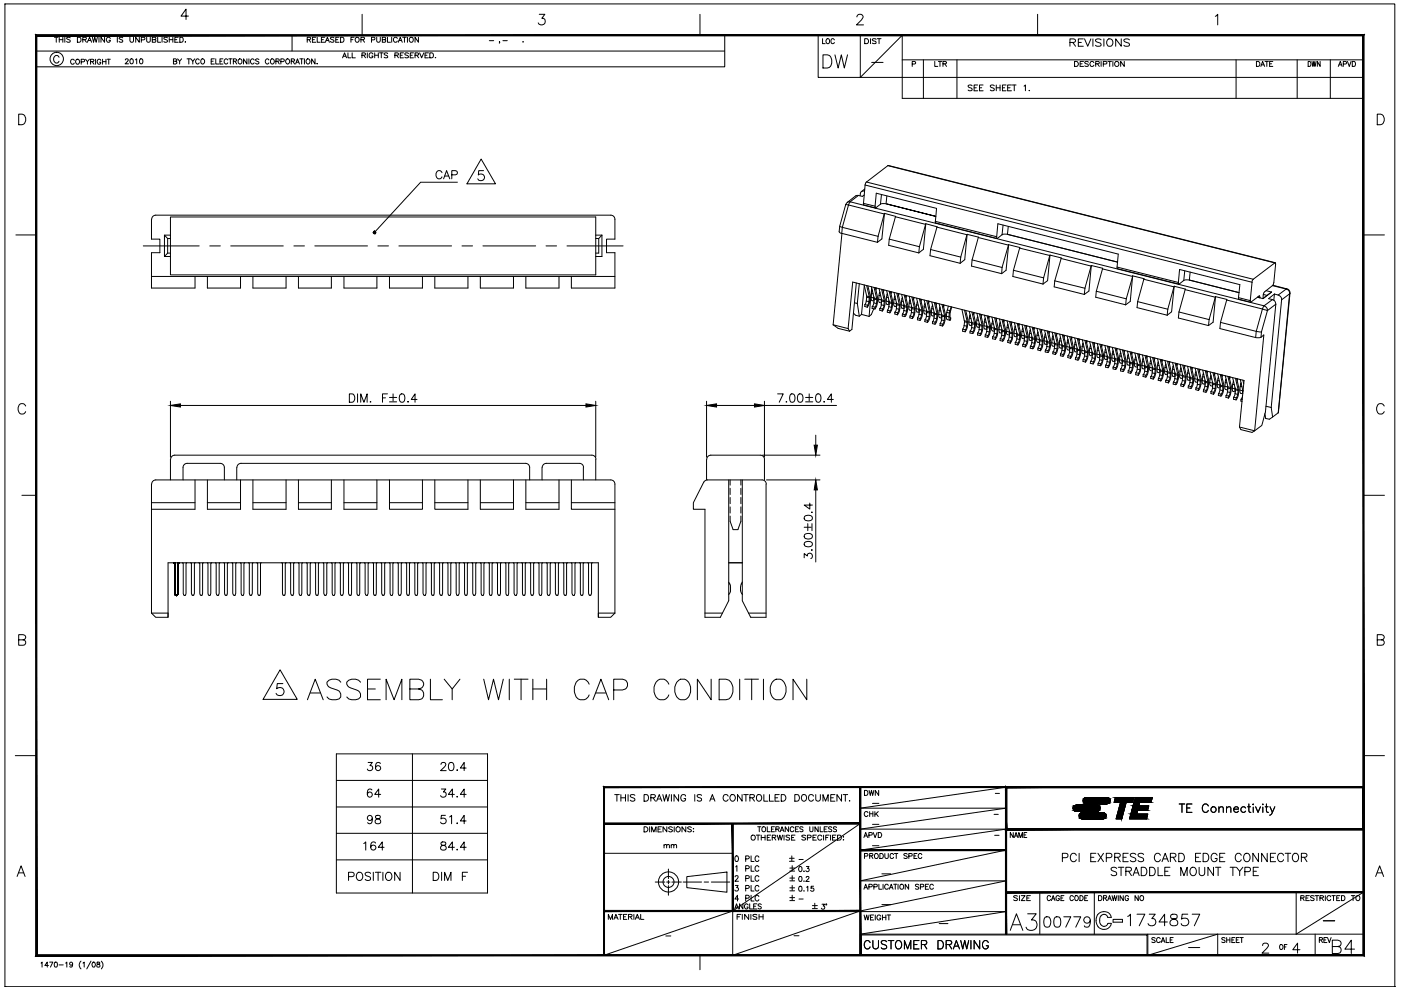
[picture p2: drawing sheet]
<svg xmlns="http://www.w3.org/2000/svg" width="297mm" height="210mm" viewBox="0 0 297 210" stroke-linecap="round" stroke-linejoin="round" font-family="sans-serif">
<!-- layer: 0 -->
<g fill="none" stroke="#000" stroke-width=".21">
<path d="M1 .8h294.7v208.4h-294.7zM7.7 10.8h146M11.5 7.9h.8M11.9 7.9v1.1M12.5 12.1a.59 .59 0 0 0-.6-.3 .59 .59 0 0 0-.5 .5v.4a.59 .59 0 0 0 .4 .7 .59 .59 0 0 0 .7-.4M12.6 8.4h.7M12.6 7.9v1.1M13.3 7.9v1.1M13.7 7.9v1.1M14.9 8l-.3-.1-.5 .1 .2 .3 .5 .2v.4l-.4 .1-.3-.2M15.7 12.8a.39 .39 0 0 0-.4-.2 .39 .39 0 0 0-.3 .3v.3a.39 .39 0 0 0 .3 .4 .39 .39 0 0 0 .4-.2M16.2 12.7a.47 .47 0 0 1 .7 .4 .47 .47 0 0 1-.7 .3l-.2-.2z"/>
<path d="M16.4 7.9h.4a.55 .55 0 0 1 .4 .5 .55 .55 0 0 1-.4 .6h-.4zM17.2 13.1l.7-.1v-.4h-.7v1M17.6 8.4l.6-.1 .1-.3-.7-.1v1.1M17.9 8.4l.4 .6M18.1 12.6l.4 .5v.5M18.5 9l.5-1.1 .4 1.1M18.7 8.6h.5M19 12.6l-.5 .5M19.2 13.1l.6-.1 .1-.2-.2-.2h-.5v1M19.5 13.1l.4 .5M19.6 7.9l.2 1.1 .3-1.1 .3 1.1 .2-1.1M20.3 12.6v1"/>
<path d="M21 7.9v1.1M21.4 12.8a.39 .39 0 0 0-.5-.2 .39 .39 0 0 0-.3 .3v.3a.38 .38 0 0 0 .4 .4 .38 .38 0 0 0 .4-.4h-.3M21.7 12.6v1M21.7 13.1h.8M22.2 7.9v1.1l-.8-1.1v1.1M22.5 12.6v1M22.7 12.6h.7M23.1 12.6v1M23.4 8.2a.48 .48 0 0 0-.7-.1 .48 .48 0 0 0 0 .7 .48 .48 0 0 0 .7-.1v-.2h-.3M24.9 7.9v1.1M26 8l-.2-.1-.5 .1 .1 .3 .6 .2-.1 .4-.3 .1-.3-.2M26.6 12.7l.2-.2 .4 .2-.7 .8h.7"/>
<path d="M27.5 7.9v.8l.4 .3 .4-.2v-.9M27.7 12.5a.49 .49 0 0 1 .6 .5 .49 .49 0 0 1-.6 .5l-.2-.4zM28.7 12.7l.3-.2v1M29.5 7.9v1.1l-.7-1.1v1.1M29.7 12.5a.49 .49 0 0 1 .6 .5 .49 .49 0 0 1-.6 .5l-.1-.4zM30 8.5l.6-.1 .1-.4-.7-.1v1.1M31.1 7.9v.8l.3 .3 .4-.2 .1-.9M32.3 8.4l.7-.1v-.3l-.7-.1v1.1l.7-.1v-.3l-.2-.2M33.4 7.9v1.1h.7M34.4 7.9v1.1M35.5 8l-.3-.1-.5 .1 .1 .3 .7 .4-.3 .3-.5-.2M35.9 8.4h.7"/>
<path d="M35.9 7.9v1.1M36.6 7.9v1.1M36.8 13l.6-.1 .1-.2-.3-.2h-.4v1.1h.4l.3-.2-.3-.4M37.1 8.4h.4M37.7 12.5l.4 .5v.6M37.8 7.9h-.7v1.1h.7M38.1 7.9h.4a.55 .55 0 0 1 .4 .5 .55 .55 0 0 1-.4 .6h-.4zM38.5 12.5l-.4 .5M39.3 8.8v.2zM39.7 12.5h.7M39.9 3.4h-1.5l1-1.5v2.2M40 12.5v1.1"/>
<path d="M40.5 12.5l.4 .5v.6M41.3 12.5l-.4 .5M42.2 12.7a.39 .39 0 0 0-.4-.2 .39 .39 0 0 0-.3 .4 .45 .45 0 0 0 .1 .6 .45 .45 0 0 0 .6-.1v-.1M42.7 12.6a.47 .47 0 0 1 .7 .4 .47 .47 0 0 1-.7 .4zM44.8 13h.4M45.5 12.5h-.7v1.1h.7M45.7 12.5v1.1h.7M46.6 13h.4M47.3 12.5h-.7v1.1h.7M48.3 12.7a.39 .39 0 0 0-.5-.2 .39 .39 0 0 0-.3 .4 .45 .45 0 0 0 .2 .6 .45 .45 0 0 0 .5-.1l.1-.1M48.5 12.5h.7M48.8 12.5v1.1"/>
<path d="M49.5 13l.6-.1 .1-.2-.3-.2h-.4v1.1M49.8 13l.4 .6M50.6 12.6a.45 .45 0 0 1 .5 0 .45 .45 0 0 1 .2 .6 .4 .4 0 0 1-.4 .4 .4 .4 0 0 1-.4-.4zM52.4 12.5v1.1l-.8-1.1v1.1M52.8 12.5v1.1M53.9 12.7a.39 .39 0 0 0-.5-.2 .39 .39 0 0 0-.3 .4 .45 .45 0 0 0 .2 .6 .45 .45 0 0 0 .5-.1l.1-.1M54.9 12.6l-.3-.1-.4 .1 .1 .3 .6 .3-.3 .4-.4-.2M57 12.7a.39 .39 0 0 0-.4-.2 .39 .39 0 0 0-.4 .4 .45 .45 0 0 0 .2 .6 .45 .45 0 0 0 .6-.1v-.1M57.4 12.6a.47 .47 0 0 1 .8 .4 .47 .47 0 0 1-.8 .4zM58.5 13l.6-.1 .1-.2-.2-.2h-.5v1.1M58.9 13l.3 .6M59.5 13.1l.7-.1v-.4l-.7-.1v1.1"/>
<path d="M60.7 12.6a.47 .47 0 0 1 .7 .4 .47 .47 0 0 1-.7 .4l-.1-.2zM61.8 13l.5-.1 .2-.2-.3-.2h-.4v1.1M61.9 7.5v3.3M62.1 13l.4 .6M62.7 13.6l.4-1.1 .4 1.1M62.8 13.2h.5M63.6 12.5h.7M64 12.5v1.1M64.5 12.5v1.1M65 12.6a.47 .47 0 0 1 .7 .4 .47 .47 0 0 1-.7 .4l-.1-.2zM65.1 8.4l.7-.1v-.3l-.7-.1v1.1M65.5 8.4l.4 .6"/>
<path d="M66.2 8.4h.5M66.8 12.5v1.1l-.7-1.1v1.1M67 7.9h-.8v1.1h.8M67.2 13.5h.1zM67.3 7.9v1.1h.6M68.1 8.4h.5M68.9 7.9h-.8v1.1h.8M69 9l.4-1.1 .4 1.1M69.2 8.6h.5M70.8 8l-.2-.1-.6 .1 .2 .3 .6 .4-.2 .3-.6-.2M71.2 8.4h.4M71.9 7.9h-.7v1.1h.7"/>
<path d="M72.2 7.9h.3a.55 .55 0 0 1 .4 .5 .55 .55 0 0 1-.4 .6h-.3zM72.6 12.3l.5-1.1 .4 1.1M72.8 11.9h.5M73.8 11.2v1.1h.6M74.4 8.4h.4M74.7 11.2v1.1h.6M75.1 7.9h-.7v1.1M76.5 8.4h.5l.2-.1v-.3l-.7-.1v1.1M76.7 11.7h.7l.1-.3-.1-.2h-.7v1.1M76.8 3v4.5M76.9 8.4l.4 .6M77.1 11.7l.4 .6"/>
<path d="M77.9 11.2v1.1M78.8 8.5l.6-.1v-.4l-.6-.1v1.1M79.1 11.5l-.1-.1a.47 .47 0 0 0-.7 0 .47 .47 0 0 0 .1 .7 .47 .47 0 0 0 .7-.1v-.1h-.3M79.4 11.2v1.1M79.4 11.7h.8M79.9 7.9v.8l.3 .3 .3-.1 .1-.2v-.8M80.2 11.2v1.1M80.5 11.2h.7M80.8 11.2v1.1M81.1 8.4l.6-.1v-.3l-.6-.1v1.1l.6-.1 .1-.3-.3-.2M82.2 7.9v1.1h.6M82.2 11.4l-.3-.2-.5 .2 .2 .2 .6 .3-.1 .3-.7-.1"/>
<path d="M83 7.9v1.1M83.7 11.7h.7l.1-.3-.3-.2h-.5v1.1M84.1 11.7l.4 .6M84.2 8.2a.45 .45 0 0 0-.6-.3 .45 .45 0 0 0-.2 .6 .42 .42 0 0 0 .4 .5 .42 .42 0 0 0 .4-.3M84.4 9l.5-1.1 .4 1.1M84.6 8.6h.5M84.9 11.7h.4M85.4 7.9h.7M85.5 11.2h-.6v1.1h.6M85.8 7.9v1.1M86.4 7.9v1.1M86.6 11.4l-.3-.2h-.4v.4l.7 .3v.2l-.3 .2-.5-.2"/>
<path d="M87 11.7h.4M87.7 11.2h-.7v1.1h.7M88 11.7h.6l.2-.3-.3-.2h-.5v1.1M88.4 11.7l.4 .6M88.7 7.9v1.1l-.7-1.1v1.1M89 11.2l.4 1.1 .5-1.1M90.1 11.7h.4M90.8 11.2h-.7v1.1h.7M91.1 11.2h.4a.55 .55 0 0 1 .4 .5 .55 .55 0 0 1-.4 .6h-.4zM92.3 12.2h.1M103.7 8.6h1M105.9 8.9v.3"/>
<path d="M106.6 8.6h1M110.9 8.8v.2zM114.3 3h1.2l-.6 .9a.75 .75 0 0 1 .6 1.1 .75 .75 0 0 1-1.3 .1l-.1-.2M148.4 3v4.5M153.7 7.5v6.7h-146M173.5 7.5v8.9h115.6M174.4 8.2v1.1h.5M174.5 11.6h.9a1.49 1.49 0 0 1 1 1.4 1.49 1.49 0 0 1-1 1.4h-.9zM175.3 8.2a.49 .49 0 0 1 .6 .5 .49 .49 0 0 1-.6 .5l-.2-.3zM176.9 8.5a.37 .37 0 0 0-.4-.3 .37 .37 0 0 0-.3 .4v.3a.37 .37 0 0 0 .3 .4 .37 .37 0 0 0 .4-.3M177 11.6l.7 2.8 .7-2.8 .6 2.8 .7-2.8M181.7 3.6l.4-.6 .7 .2a.46 .46 0 0 1 .1 .7l-1.3 1.4h1.5"/>
<path d="M182.4 7.5v8.9l8.9-8.9v13.4h97.8M183.3 8.2h.5a.55 .55 0 0 1 .3 .5 .55 .55 0 0 1-.3 .6h-.5zM184.6 8.2v1.1M184.8 13.2h2.4M185.7 8.4l-.2-.2h-.4l-.2 .2 .2 .2 .6 .2v.3l-.2 .2-.6-.2M186 8.2h.8M186.4 8.2v1.1M191.3 12.7h97.8M193.4 13.6l.7-.1v-.3l-.7-.2v1.1M195.8 12.7v8.2M198.2 13v1.1h.6M199 13h.7"/>
<path d="M199.3 13v1.1M199.9 13.5h.7l.1-.3-.1-.1-.7-.1v1.1M200.3 13.5l.4 .6M202.9 12.7v8.2M206.1 18.2l-.3-.2-.5 .2 .1 .3 .5 .2 .2 .2v.2l-.3 .1-.5-.1M206.5 18.6h.5M207.3 18h-.8v1.2h.8M207.7 18.6h.4M208.4 18h-.7v1.2h.7M210.8 18.2l-.3-.2-.5 .2 .1 .3 .7 .3v.3l-.3 .1-.5-.1M211.2 18.6h.8M211.2 18v1.2"/>
<path d="M212 18v1.2M212.5 18.6h.5M213.3 18h-.8v1.2h.8M213.6 18.6h.6M214.4 18h-.8v1.2h.8M214.6 18h.8M215 18v1.2M217.1 18.3l.3-.3v1.2M218.2 19.2h.1zM220 3v4.5M226.9 9l1-.1 .1-.4-.4-.3h-.7v1.6M227.4 9l.6 .8"/>
<path d="M227.8 13h.4a.55 .55 0 0 1 .4 .6 .55 .55 0 0 1-.4 .5h-.4zM228.6 9h.7M229 13.5h.4M229.7 8.2h-1.1v1.6h1.1M229.7 13h-.7v1.1h.7M229.9 8.2l.7 1.6 .7-1.6M230.7 13.2l-.2-.2-.4 .1-.1 .1 .1 .2 .6 .2v.4l-.2 .1-.5-.1M231.7 8.2v1.6M231.9 13.3a.47 .47 0 0 0-.7-.1 .47 .47 0 0 0 0 .7 .47 .47 0 0 0 .7-.1M232.3 13.5h.7v-.4l-.7-.1v1.1M232.7 13.5l.4 .6M233.5 8.5a.71 .71 0 0 0-1.2 .1l.3 .3 .7 .2 .2 .3-.2 .4h-.9l-.1-.2"/>
<path d="M233.5 13v1.1M233.9 13.6l.7-.1v-.3l-.7-.2v1.1M234 8.2v1.6M234.8 8.5a.72 .72 0 0 1 1 0 .72 .72 0 0 1 0 1 .72 .72 0 0 1-1 .1l-.2-.4zM234.9 13h.8M235.3 13v1.1M236 13v1.1M237.7 8.2v1.6l-1.2-1.6v1.6M238.4 13v1.1l-.8-1.1v1.1M239.5 8.5a.71 .71 0 0 0-1.2 .1l.3 .3 .7 .2 .2 .3-.2 .4h-.9l-.1-.2M257.7 3.5l.5-.5v2.3M262.1 12.7v8.2"/>
<path d="M266.4 13h.3a.55 .55 0 0 1 .4 .6 .55 .55 0 0 1-.4 .5h-.3zM267.3 14.1l.4-1.1 .4 1.1M267.4 13.7h.6M268.2 13h.7M268.6 13v1.1M269.2 13.5h.4M269.9 13h-.7v1.1h.7M275 12.7v8.2M277.4 13a.53 .53 0 0 1 .6 .6 .53 .53 0 0 1-.6 .5zM278.2 13l.2 1.1 .2-1.1 .2 1.1 .2-1.1M279.9 13v1.1l-.6-1.1v1.1M282.1 12.7v8.2"/>
<path d="M283.7 14.1l.5-1.1 .4 1.1M283.9 13.7h.5M284.8 13.6l.6-.1v-.4l-.6-.1v1.1M285.7 13l.4 1.1 .4-1.1M286.7 13a.58 .58 0 0 1 .7 .3 .58 .58 0 0 1-.2 .7l-.5 .1zM4 24.2a1.21 1.21 0 0 1 1.4 .6 1.21 1.21 0 0 1-.4 1.5l-1 .1zM97 38.6h-7.8l-9.8 10.7M292 24.2a1.21 1.21 0 0 1 1.4 .6 1.21 1.21 0 0 1-.3 1.5l-1.1 .1zM3.4 49.8h4.3M32.1 46.5v4.2h1.8v2.9h-1.8v7.5h9.2v-2.5M32.1 58.6h98.3M32.2 46.5a.87 .87 0 0 1 .8-.9h96.5a.87 .87 0 0 1 .9 .9v4.2h-1.8v2.9h1.8v7.5h-9.3v-2.5"/>
<path d="M34.9 49.9h1.2M34.9 54.4h1.2M35.5 50.6l-.6-.7v4.5l.6-.7M35.5 50.6h.6M35.5 53.7h.6M35.5 50.6v3.1M36.1 46h90.2v12.3h-90.2zM44 58.6v2.5h7v-2.5M53.6 58.6v2.5h7v-2.5M63.3 58.6v2.5h7v-2.5M72.9 58.6v2.5h7v-2.5M82.6 58.6v2.5h7v-2.5"/>
<path d="M92.2 58.6v2.5h7v-2.5M101.8 58.6v2.5h7.1v-2.5M111.5 58.6v2.5h7v-2.5M126.3 50.6h.6M126.3 49.9h1.3M127.6 49.9l-.7 .7v3.1h-.6M127.6 49.9v4.5h-1.3M289.1 49.8h4.4M5.4 86.1a.83 .83 0 0 0-.9-.5 .83 .83 0 0 0-.7 .8v.5a.83 .83 0 0 0 .7 .9 .83 .83 0 0 0 .9-.5M36.1 97.4v4.4M50.2 99.1v2.7M50.2 99.1a.87 .87 0 0 1 .9-.9h60.3a.87 .87 0 0 1 .9 .9v2.7"/>
<path d="M114.9 99.1v2.7M122.8 98.2h-7a.87 .87 0 0 0-.8 .9M122.9 98.2a.87 .87 0 0 1 .8 .9M123.7 99.1v2.7M126.3 97.4v4.4M126.4 97.4a.87 .87 0 0 0-.9-.9h-88.5a.87 .87 0 0 0-.8 .9M149.8 97.4v4.4M150.7 96.5a.87 .87 0 0 0-.9 .9M161.2 96.5a.87 .87 0 0 1 .9 .9v4.4M293.5 86.1a.83 .83 0 0 0-1-.5 .83 .83 0 0 0-.6 .8v.5a.83 .83 0 0 0 .6 .9 .83 .83 0 0 0 1-.5M4.6 105h3.1M32.1 102.6v27.4"/>
<path d="M32.1 106.6h9.2M36.9 119.3l.2 .1v6.4l.3 .5 .3-.5v-6.4l.2-.1M38.7 119.3l.1 .1v6.4l.1 .3 .3 .2 .2-.5v-6.4l.2-.1M38.8 101.8v-2.7a.87 .87 0 0 1 .9-.9h7a.87 .87 0 0 1 .9 .9v2.7M40.4 119.3l.2 .1v6.4l.3 .5 .3-.5v-6.4l.2-.1M41.3 101.8v6.2h-9.2M42.1 119.3l.3 .1v6.7M43.1 119.3l-.1 .1v6.4l-.2 .4-.3-.1M43.9 119.3l.2 .1v6.4l.2 .4 .3-.1M44 101.8v6.2h7v-6.2M44 106.6h7M44.9 119.3l-.2 .1-.1 6.7"/>
<path d="M45.7 119.3l.1 .1v6.4l.2 .3M46.6 119.3l-.1 .1v6.4l-.2 .3M47.4 119.3l.2 .1 .1 6.7M48.4 119.3l-.2 .1v6.4l-.2 .4-.3-.1M49.2 119.3l.1 .1v6.4l.2 .3M50.2 119.3l-.2 .1v6.4l-.2 .4-.3-.1M51 119.3l.1 .1 .1 6.7M51.9 119.3l-.2 .1v6.4l-.1 .4-.3-.1M52.7 119.3l.2 .1v6.4l.3 .5 .3-.5v-6.4l.2-.1M53.6 101.8v6.2h7v-6.2M53.6 106.6h7M54.4 119.3l.2 .1 .1 6.7"/>
<path d="M55.4 119.3l-.2 .1v6.4l-.1 .4-.3-.1M59.7 119.3l.2 .1 .1 6.7M60.7 119.3l-.2 .1v6.4l-.2 .4-.3-.1M61.5 119.3l.1 .1v6.4l.2 .3M62.4 119.3l-.1 .1v6.4l-.2 .3M63.2 119.3l.2 .1 .1 6.7M63.3 101.8v6.2h7v-6.2M63.3 106.6h7M64.2 119.3l-.2 .1v6.4l-.2 .4-.3-.1M65 119.3l.1 .1v6.4l.2 .3M65.9 119.3l-.1 .1v6.4l-.2 .3M66.7 119.3l.2 .1 .1 6.7"/>
<path d="M67.7 119.3l-.2 .1v6.4l-.2 .4-.3-.1M68.5 119.3l.2 .1v6.4l.3 .5 .3-.5v-6.4l.2-.1M70.2 119.3l.2 .1 .1 6.7M71.2 119.3l-.2 .1v6.4l-.1 .4-.3-.1M72 119.3l.2 .1v6.7M72.9 101.8v6.2h7v-6.2M72.9 106.6h7M73 119.3l-.2 .1v6.4l-.2 .4-.3-.1M73.7 119.3l.2 .1v6.4l.1 .3M74.7 119.3l-.2 .1v6.7M75.5 119.3l.2 .1 .1 6.7M76.5 119.3l-.2 .1v6.4l-.2 .4-.3-.1"/>
<path d="M77.2 119.3l.2 .1v6.4l.1 .3M78.2 119.3l-.2 .1v6.4l-.1 .3M79 119.3l.2 .1 .1 6.7M80 119.3l-.2 .1v6.4l-.2 .4-.3-.1M80.8 119.3l.1 .1v6.4l.3 .5 .4-.5v-6.4l.1-.1M82.5 119.3l.2 .1 .1 6.7M82.6 101.8v6.2h7v-6.2M82.6 106.6h7M83.5 119.3l-.2 .1v6.4l-.2 .4-.3-.1M84.3 119.3l.1 .1v6.4l.2 .3M85.2 119.3l-.1 .1v6.4l-.2 .4-.3-.1M86 119.3l.2 .1 .1 6.7"/>
<path d="M87 119.3l-.2 .1v6.4l-.1 .4-.3-.1M87.8 119.3l.2 .1v6.7M88.8 119.3l-.3 .1v6.4l-.1 .4-.3-.1M89.5 119.3l.2 .1v6.4l.1 .3 .3 .2 .2-.5v-6.4l.2-.1M91.3 119.3l.2 .1 .1 6.7M92.2 101.8v6.2h7v-6.2M92.2 106.6h7M92.3 119.3l-.2 .1v6.4l-.2 .4-.3-.1M93 119.3l.2 .1v6.4l.1 .3M94 119.3l-.2 .1v6.4l-.1 .3M94.8 119.3l.2 .1v6.4l.2 .4 .3-.1M95.7 119.3l-.1 .1-.1 6.7"/>
<path d="M96.5 119.3l.2 .1v6.4l.3 .5 .4-.5v-6.4l.1-.1M98.3 119.3l.2 .1 .1 6.7M99.3 119.3l-.2 .1v6.4l-.2 .4-.3-.1M100.1 119.3l.1 .1v6.4l.2 .3M101 119.3l-.1 .1v6.4l-.2 .3M101.8 119.3l.2 .1 .1 6.7M101.8 101.8v6.2h7.1v-6.2M101.8 106.6h7.1M102.8 119.3l-.2 .1v6.4l-.2 .4-.3-.1M103.6 119.3l.1 .1 .1 6.7M104.5 119.3l-.2 .1v6.4l-.1 .4-.3-.1M105.3 119.3l.2 .1v6.4l.1 .3"/>
<path d="M106.3 119.3l-.2 .1v6.4l-.1 .4-.3-.1M107.1 119.3l.2 .1v6.7M108 119.3l-.1 .1v6.4l-.2 .4-.3-.1M108.8 119.3l.2 .1v6.4l.1 .3M109.8 119.3l-.2 .1v6.4l-.1 .3M110.6 119.3l.2 .1 .1 6.7M111.5 101.8v6.2h7v-6.2M111.5 106.6h7M111.5 119.3l-.1 .1v6.4l-.2 .4-.3-.1M112.3 119.3l.2 .1v6.4l.3 .5 .3-.5v-6.4l.2-.1M114.1 119.3l.2 .1 .1 6.7M115 119.3l-.1 .1v6.4l-.2 .4-.3-.1"/>
<path d="M115.9 119.3l.1 .1 .1 6.7M116.8 119.3l-.1 .1v6.4l-.2 .4-.3-.1M117.6 119.3l.2 .1v6.4l.1 .3M118.6 119.3l-.2 .1v6.4l-.2 .4-.3-.1M119.4 119.3l.1 .1 .1 6.7M120.3 119.3l-.2 .1v6.4l-.1 .4-.3-.1M121.1 119.3l.2 .1v6.4l.1 .3M121.1 101.8v6.2h9.3M121.1 106.6h9.3M122.1 119.3l-.2 .1v6.4l-.2 .4-.3-.1M122.9 119.3l.1 .1 .1 6.7M123.8 119.3l-.2 .1v6.4l-.1 .4-.3-.1"/>
<path d="M124.6 119.3l.2 .1v6.4l.3 .5 .3-.5v-6.4l.2-.1M130.4 102.6v27.4M130.4 102.6a.87 .87 0 0 0-.9-.8h-96.5a.87 .87 0 0 0-.8 .8M150 101.8h11.6M150 101.8l-.5 .1-.3 .3-2.2 4.4v1.4h2.5v22.9h3.2l1.8-3.5v-25.6M154.5 119.3h2.9M154.8 101.8v1.1M154.8 103.5v1.3M154.8 105.5v1.3M154.8 107.5v1.3M154.8 109.4v1.1M157.1 101.8v1.1"/>
<path d="M157.1 103.5v1.3M157.1 105.5v1.3M157.1 107.5v1.3M157.1 109.4v1.1M157.4 101.8v25.6l1.8 3.5h3.2v-28.3M161.6 101.8a.87 .87 0 0 1 .9 .8M289.1 105h4.4M4 135.7l1.2-.2a.52 .52 0 0 0 0-.8l-1.2-.1v2.2h.9a.59 .59 0 0 0 .5-.4 .59 .59 0 0 0-.2-.7h-.3M32.1 130h3.5v.9h-2.6zM35.6 130.9v-11.6h91.3v11.6M46 126.1l.2 .2 .2-.2M61.8 126.1l.2 .2 .2-.2"/>
<path d="M65.3 126.1l.2 .2 .2-.2M74.1 126.1l.2 .2 .1-.2M77.6 126.1l.2 .2 .2-.2M93.4 126.1l.2 .2 .1-.2M100.4 126.1l.1 .2 .2-.2M109.2 126.1l.2 .2 .1-.2M126.9 130h3.5l-.9 .9h-2.6zM149.5 130h3.7M154.5 123.4l.3 .5M154.7 123.9l.2 .5a1.61 1.61 0 0 1-.4 1.6M157 124.4v.9M157 125.2l.4 .8"/>
<path d="M157.2 123.9l-.2 .5M157.4 123.4l-.3 .5M158.7 130h3.7M292 135.7l1.3-.2a.52 .52 0 0 0 0-.8l-1.3-.1v2.2h.9a.59 .59 0 0 0 .6-.4 .59 .59 0 0 0-.2-.7h-.4M3.2 160.2h4.5M130.3 168.5h1M130.8 168.5v1.4M131.6 168.5v1.4M131.6 169.1h1M132.6 168.5v1.4M133.2 168.5v1.4M134.6 168.6l-.3-.1-.7 .1 .2 .4 .7 .3 .1 .4a.63 .63 0 0 1-1 0"/>
<path d="M136.6 168.5h.4a.74 .74 0 0 1 .5 .7 .74 .74 0 0 1-.5 .7h-.4zM136.6 175.3h.3a.56 .56 0 0 1 .5 .5 .56 .56 0 0 1-.5 .6h-.3zM137.7 175.3v1.1M138 169.1h.6l.4-.4-.2-.2h-.8v1.4M138.2 176.4v-1.1l.4 1.1 .5-1.1v1.1M138.5 169.1l.5 .8M139.2 169.9l.6-1.4 .5 1.4M139.4 169.4h.7M139.5 175.8h.5M140.2 175.3h-.7v1.1h.7M140.5 168.5l.4 1.4 .4-1.4 .3 1.4 .3-1.4M140.8 179.3l.2-.2h.3v.7"/>
<path d="M140.8 179.1v.7M141.3 179.3l.3-.2h.2l.1 .7M141.4 175.3v1.1l-.8-1.1v1.1M142.3 179.3l.3-.2h.2l.1 .7M142.3 179.1v.7M142.4 168.5v1.4M142.6 175.5l-.3-.2-.5 .2v.2l.8 .4v.1l-.3 .2-.5-.2M142.9 179.3l.2-.2h.3l.1 .7M142.9 175.3v1.1M143.9 168.5v1.4l-1-1.4v1.4M145.4 168.8a.52 .52 0 0 0-.6-.3 .52 .52 0 0 0-.5 .5 .6 .6 0 0 0 .2 .7 .6 .6 0 0 0 .8 0l.1-.4h-.4M145.4 175.3v1.1l-.8-1.1v1.1"/>
<path d="M146.6 175.5l-.3-.2-.5 .2 .1 .2 .7 .4v.1l-.3 .2-.5-.2M147 175.7h.1zM147 176.3h.1zM147.3 168.5v1.4M148.7 168.6l-.3-.1-.6 .1 .1 .3 .8 .5v.3l-.3 .2-.6-.2M150.5 169.9l.5-1.4 .6 1.4M150.7 169.4h.7M154.4 168.8a.55 .55 0 0 0-.6-.3 .55 .55 0 0 0-.5 .5 .6 .6 0 0 0 .3 .8 .6 .6 0 0 0 .8-.3M154.9 168.6a.65 .65 0 0 1 1 .5 .65 .65 0 0 1-.8 .7l-.3-.5zM157.3 168.5v1.4l-.9-1.4v1.4M157.7 168.5h1M158.1 168.5v1.4"/>
<path d="M159 169.1h.8l.2-.4-.2-.2h-.8v1.4M159.5 169.1l.5 .8M160.3 177.1h.8M160.5 168.6a.65 .65 0 0 1 1 .5 .65 .65 0 0 1-.9 .7l-.2-.5zM160.6 175.3h.7M160.7 177.1v1M161 175.3v1M161.4 177.1v1M161.4 177.6h.8M162 168.5v1.4h.8M162.2 177.1v1M162.7 175.3v1h.6"/>
<path d="M162.7 177.6h.4M163.1 168.5v1.4h.9M163.4 177.1h-.7v1h.7M163.6 175.8h.3M163.7 177.6l.7-.1 .1-.3-.8-.1v1M164.1 177.6l.4 .5M164.2 175.3h-.6v1h.6M164.3 169.1h.6M164.5 175.8h.6v-.5h-.6v1M164.8 177.1l.3 1 .2-1 .3 1 .3-1M164.9 175.8l.3 .5M165.2 168.5h-.9v1.4h.9"/>
<path d="M165.4 176.3l.4-1 .4 1M165.6 176h.5M165.6 168.5h.5a.72 .72 0 0 1 .5 .7 .72 .72 0 0 1-.5 .7h-.5zM166.2 177.1v1M167.2 175.3v1l-.7-1v1M167.4 177.2l-.2-.1-.5 .1v.2l.7 .3-.1 .4h-.4l-.2-.1M167.8 177.6h.5M168.3 175.5a.39 .39 0 0 0-.5-.2 .39 .39 0 0 0-.3 .4 .45 .45 0 0 0 .2 .6 .45 .45 0 0 0 .6-.1v-.1M168.5 168.5h.5a.74 .74 0 0 1 .5 .7 .74 .74 0 0 1-.5 .7h-.5zM168.6 177.1h-.8v1h.8M168.6 175.8h.5M169.3 175.3h-.7v1h.7"/>
<path d="M170 168.6a.65 .65 0 0 1 1 .5 .65 .65 0 0 1-.8 .7l-.3-.5zM170.3 175.5l-.3-.2h-.3l-.1 .4 .6 .2 .1 .3-.3 .1-.4-.1M170.8 177.2l-.3-.1-.5 .1 .1 .2 .7 .3-.1 .4h-.4l-.3-.1M171.2 177.6h.7l.1-.4-.8-.1v1M171.7 175.3v.9l.3 .1 .3-.1 .1-.9M172.4 177.6h.4M172.5 168.8a.52 .52 0 0 0-.6-.3 .52 .52 0 0 0-.5 .5 .6 .6 0 0 0 .2 .7 .6 .6 0 0 0 .8 0l.1-.2M173 168.5v1.2l.4 .2 .3-.1 .2-.4v-.9M173.1 177.1h-.7v1h.7M173.5 175.3v1l-.7-1v1M173.9 175.3v1h.6M174.2 177.3a.48 .48 0 0 0-.7-.1 .48 .48 0 0 0 0 .8 .48 .48 0 0 0 .7-.1"/>
<path d="M174.5 169.9v-1.4l.5 1.4 .6-1.4v1.4M174.6 177.1v1M174.7 175.8h.5M175.1 177.6h.4M175.4 175.3h-.7v1h.7M175.8 177.1h-.7v1M176.1 177.1v1M176.1 169.1h.6M176.3 175.5l-.2-.2h-.3l-.1 .4 .5 .1 .1 .4-.2 .1-.4-.1M176.5 177.6h.5M177 168.5h-.9v1.4h.9M177.2 177.1h-.7v1h.7"/>
<path d="M177.4 175.5l-.3-.2h-.3l-.1 .4 .6 .2 .1 .3-.3 .1-.4-.1M177.6 177.1h.4a.55 .55 0 0 1 .4 .5 .55 .55 0 0 1-.4 .5h-.4zM178.4 168.5v1.4l-1-1.4v1.4M178.8 177.4h.1zM178.8 178.1h.1zM178.8 168.5h.9M179.2 168.5v1.4M180.1 169.8h.1zM182.4 174.6l-27.1 18.6-27.3 9.4M183.2 177.6l.3-1.1 .5 1.1M183.3 167.6h.4a.58 .58 0 0 1 .3 .5 .58 .58 0 0 1-.3 .5h-.4zM183.3 177.2h.5"/>
<path d="M184 172.3a.39 .39 0 0 0-.4-.2 .39 .39 0 0 0-.4 .4 .45 .45 0 0 0 .2 .5 .45 .45 0 0 0 .6 0v-.1M184.2 177.1l.7-.1v-.4l-.7-.1v1.1M184.3 167.6l.2 1 .3-1 .2 1 .3-1M184.4 172.1v1M184.4 172.5h.7M185 170.3h1.3M185 174.8h1.3M185 179.3h1.3M185.1 172.1v1M185.2 176.5l.3 1.1 .5-1.1M185.5 172.1v1M185.7 172.5l.5 .6"/>
<path d="M186.2 176.5h.3a.55 .55 0 0 1 .5 .5 .55 .55 0 0 1-.5 .6h-.3zM186.2 172.1l-.7 .6M186.3 167.6v1l-.7-1v1M210.8 172.7h.9M210.9 177.1h.9M211 168.2h.9M213.3 166.9l-30.9 4.5h30.9l-30.9 4.4h30.9l-30.9 4.4M214.8 176.5v1.1l-.6-1.1v1.1M215.1 177.6l.3-1.1 .4 1.1M215.2 177.2h.5M216 177.6v-1.1l.4 1.1 .4-1.1v1.1M217.1 177h.4"/>
<path d="M217.7 176.5h-.6v1.1h.6M289.1 160.2h4.4M3.6 185.8l.9-2.2 .8 2.2M4 185.1h1M128 180.9h27.3M129 194.9v-1l.4 1 .5-1v1M130.2 194.9l.4-1 .4 1M130.3 194.6h.6M131.1 193.9h.8M131.5 193.9v1M132.2 194.4h.4M132.9 193.9h-.7v1h.7"/>
<path d="M133.3 194.4l.6-.1 .1-.3-.7-.1v1M133.6 194.4l.4 .5M134.4 193.9v1M134.7 194.9l.4-1 .5 1M134.9 194.6h.5M135.8 193.9v1h.7M138.9 187h2.1M141.2 198.4h1M141.3 187h.8M141.7 184.3v2M141.7 186.7v.7M141.7 187.8v2"/>
<path d="M142.4 187h2.1M144.9 187h3.8M145.6 185.9l8.5-1v4.3l-8.5-1zM149.3 187h.9M150.8 187h3.9M155.8 192.7l.4-1.1 .4 1.1M155.9 185.9v-.2h.4l.2 .3-.7 .8h.8M155.9 187.7h.6l-.3 .5a.37 .37 0 0 1 .3 .6 .37 .37 0 0 1-.7-.1M155.9 192.3h.5M156 181.5a.59 .59 0 0 1 .6 .5 .59 .59 0 0 1-.4 .7l-.3-.3zM156 183.8l.2-.3v1.2M156.3 194.4h.5"/>
<path d="M156.6 190.6h-.8l.6-.8v1.2M157.1 193.9h-.8v1M157.4 193.9v1M157.5 191.6v1.1l-.7-1.1v1.1M158.1 186.3l.6-.1 .2-.3-.2-.2h-.6v1.1M158.1 188.4l.6-.1 .2-.4-.2-.1-.6-.1v1.2M158.1 190.4h.6l.2-.3-.3-.3h-.5v1.2M158.1 182.1l.6-.1 .2-.3-.2-.2h-.6v1.2M158.1 184.2l.6-.1 .2-.3-.3-.3h-.5v1.2M158.6 191.9a.39 .39 0 0 0-.4-.3 .39 .39 0 0 0-.4 .5 .45 .45 0 0 0 .2 .5 .45 .45 0 0 0 .6 0v-.3h-.2M158.7 193.9v1l-.8-1v1M158.9 191.6v1.1h.7"/>
<path d="M159.2 193.9v1M159.2 185.7v1.1h.7M159.2 187.7v1.2h.7M159.2 189.8v1.2h.7M159.2 181.5v1.2h.7M159.2 183.5v1.2h.7M159.8 192.1h.4M160.5 191.6h-.7v1.1h.7M160.5 194l-.3-.1-.6 .1 .3 .3 .5 .2v.4h-.4l-.4-.1M160.9 185.9a.42 .42 0 0 0-.5-.2 .42 .42 0 0 0-.3 .4v.3a.41 .41 0 0 0 .3 .4 .41 .41 0 0 0 .5-.3M160.9 188a.46 .46 0 0 0-.6-.2 .46 .46 0 0 0-.2 .7 .42 .42 0 0 0 .3 .4 .42 .42 0 0 0 .5-.2M160.9 190.1a.41 .41 0 0 0-.5-.3 .41 .41 0 0 0-.3 .5v.3a.41 .41 0 0 0 .3 .4 .41 .41 0 0 0 .5-.3"/>
<path d="M160.9 181.8a.46 .46 0 0 0-.6-.3 .46 .46 0 0 0-.2 .7 .41 .41 0 0 0 .3 .5 .41 .41 0 0 0 .5-.3M160.9 183.8a.41 .41 0 0 0-.5-.3 .41 .41 0 0 0-.3 .5v.3a.42 .42 0 0 0 .3 .4 .42 .42 0 0 0 .5-.2M160.9 194.4h.9M160.9 193.9v1M161.4 191.8l-.3-.2-.4 .2 .1 .3 .6 .3-.3 .3-.4-.1M161.8 193.9v1M167.4 182h1M167.4 182.6h1M167.5 191h1M167.5 184.1h1M167.5 184.7h1M167.5 188.2h1"/>
<path d="M167.5 186.8h1M167.5 190.3h1M167.5 186.2h1M167.5 188.9h1M167.9 181.5v1M168 183.5v1.1M168 185.7v1M168 187.7v1.1M168 189.8v1.1M168.3 198.4h1.1M169.4 182.2h.9M169.4 190.6h.9"/>
<path d="M169.5 183.8l.2-.1a.58 .58 0 0 1 .3 .6 .58 .58 0 0 1-.3 .5l-.4-.5zM169.5 185.9a.52 .52 0 0 1 .6 .4 .52 .52 0 0 1-.4 .6l-.2-.1-.2-.4zM169.5 187.9a.52 .52 0 0 1 .6 .4 .52 .52 0 0 1-.4 .7l-.2-.1-.2-.4zM170.5 184.7h.1M170.5 186.8h.1M170.5 188.9h.1M170.9 186.1l.1-.2 .3-.1 .2 .3-.7 .8h.8M171 183.7h.5l-.3 .4a.36 .36 0 0 1 .3 .6 .36 .36 0 0 1-.7-.1M171 188.1l.3-.2v1.1M172.2 192h1.1M172.2 192.6h1.1M172.5 187.9h-.5l-.1 .5a.38 .38 0 0 1 .6 0 .38 .38 0 0 1-.1 .6 .38 .38 0 0 1-.5-.2"/>
<path d="M172.7 191.5v1M174.3 191.7h.5l-.3 .4a.36 .36 0 0 1 .3 .6 .36 .36 0 0 1-.7-.1M182.4 198.1h61v4.5l14.8-4.5v4.5M182.4 193.3h30.9l-30.9 4.8M182.4 198.1v4.5M182.5 198.2h60.7v4.2h-60.7zM183.2 188.5l.3-1 .5 1M183.2 194l.3 1.1 .3-1.1 .2 1.1 .3-1.1M183.3 181.5h.6l.1-.5h-.7v1M183.3 188.2h.5M184.2 188l.7-.1v-.3l-.7-.1v1M184.4 181.5l.6-.1v-.4h-.6v1"/>
<path d="M184.5 199.8a.63 .63 0 0 0-.8-.4 .63 .63 0 0 0-.5 .7v.4a.63 .63 0 0 0 .5 .7 .63 .63 0 0 0 .8-.4M184.6 194.5h.4M184.7 181.5l.4 .5M185.1 199.4v1.3a.6 .6 0 0 0 .6 .5 .6 .6 0 0 0 .6-.5v-1.3M185.2 194h-.6v1.1h.6M185.3 188h.6l.1-.4-.7-.1v1M185.6 194v1.1M186.3 187.5v1h.7M186.5 181h.4a.58 .58 0 0 1 .4 .5 .58 .58 0 0 1-.4 .5h-.4zM186.7 194.3a.45 .45 0 0 0-.7-.1 .45 .45 0 0 0 0 .7 .45 .45 0 0 0 .7-.1v-.1h-.2M187 185.3h1.8M187 191.8h1.8"/>
<path d="M187.1 194.5h.7M187.1 194v1.1M187.2 187.5v1M187.6 181v.7l.3 .3 .4-.1v-.9M187.8 194v1.1M188 199.7a.63 .63 0 0 0-.6-.3 .63 .63 0 0 0-.6 .4l.2 .3 .8 .3 .2 .5a.74 .74 0 0 1-1.2 0M188.1 194h.7M188.3 187.7a.39 .39 0 0 0-.4-.2 .39 .39 0 0 0-.3 .4 .45 .45 0 0 0 .1 .6 .45 .45 0 0 0 .6-.1v-.1M188.3 199.4h1.2M188.5 194v1.1M188.5 188.5l.5-1 .3 1M188.7 188.2h.5"/>
<path d="M188.9 199.4v1.8M189.5 181.2a.39 .39 0 0 0-.5-.2 .39 .39 0 0 0-.3 .4v.2a.39 .39 0 0 0 .3 .4 .39 .39 0 0 0 .5-.2M189.5 187.5h.6M189.6 181h.8M189.8 187.5v1M190 181v1M190.1 199.5a.88 .88 0 0 1 1.1 .6 .88 .88 0 0 1-.5 1.1 .95 .95 0 0 1-.9-.7 .95 .95 0 0 1 .3-1zM190.4 187.5v1M192.3 181.1l-.2-.1-.5 .1 .2 .3 .5 .3v.2l-.2 .1-.5-.1M192.6 187.5v1l-.7-1v1M192.7 181.5h.6l.1-.5h-.7v1M193.8 181.5h.4"/>
<path d="M194.4 181h-.6v1h.6M194.8 187.6l-.3-.1h-.3v.4l.5 .2 .1 .3-.3 .1-.4-.1M194.8 199.4h-1.1v1.8h1.1M195.1 188l.7-.1v-.3l-.7-.1v1M195.4 181.2a.39 .39 0 0 0-.4-.2 .39 .39 0 0 0-.3 .4 .45 .45 0 0 0 .1 .5 .45 .45 0 0 0 .6 0v-.1M196.2 188h.4M196.9 187.5h-.7v1h.7M197.9 187.7a.39 .39 0 0 0-.5-.2 .39 .39 0 0 0-.3 .4 .45 .45 0 0 0 .2 .6 .45 .45 0 0 0 .6-.1v-.1M198.9 199.4h.6a.98 .98 0 0 1 .5 .9 .98 .98 0 0 1-.5 .9h-.6zM199.1 195.8h1.9M203.7 199.4l.4 1.8 .4-1.8 .5 1.8 .4-1.8M205.9 199.4v1.8"/>
<path d="M207.7 199.4v1.8l-1.2-1.8v1.8M209.5 199.8a.63 .63 0 0 0-.7-.4 .63 .63 0 0 0-.5 .7v.4a.62 .62 0 0 0 .6 .7 .62 .62 0 0 0 .6-.7h-.4M213.3 180.2l-30.9 6.6h30.9l-30.9 6.4-27.1 9.4v-9.4M214.2 197.3l1.3-3.6 1.4 3.6M214.7 196.1h1.7M215.7 190l-.3-.1-.5 .1 .1 .3 .7 .2-.1 .4-.4 .1-.3-.2M216.1 189.9v1.1M216.5 189.9h.8l-.8 1.1h.8M217.7 190.4h.5M217.9 193.7h1.8l-1 1.4a1.14 1.14 0 0 1 1.2 1.3 1.14 1.14 0 0 1-1.6 .9l-.4-.2-.4-.5M218.5 189.9h-.8v1.1h.8M220.5 189.2v8.9"/>
<path d="M221.6 194.5a.74 .74 0 0 1 1.1 .3 1.11 1.11 0 0 1-.8 1.8 .98 .98 0 0 1-.6-1.3zM222.7 190.1a.37 .37 0 0 0-.4-.2 .37 .37 0 0 0-.3 .4v.2a.37 .37 0 0 0 .3 .5 .37 .37 0 0 0 .4-.3M222.9 191l.4-1.1 .4 1.1M223.1 190.6h.4M223.7 194.5a.8 .8 0 0 1 1.1 .3 2.02 2.02 0 0 1-.2 1.7 .8 .8 0 0 1-1.1-.3 2.02 2.02 0 0 1 .2-1.7zM224.6 190.1a.37 .37 0 0 0-.4-.2 .37 .37 0 0 0-.3 .4v.2a.37 .37 0 0 0 .3 .5 .37 .37 0 0 0 .4-.5h-.2M224.9 190.4h.4M225.2 181.8h.8a.47 .47 0 0 0 .4-.4 .47 .47 0 0 0-.4-.5h-.8v1.8M225.5 194.4h1.5l-1 2.2M225.6 189.9h-.7v1.1h.7M227.6 190.1a.37 .37 0 0 0-.4-.2 .37 .37 0 0 0-.3 .4v.2a.37 .37 0 0 0 .2 .5 .37 .37 0 0 0 .5-.3M227.7 194.4h1.4l-1 2.2"/>
<path d="M228 190v-.1a.5 .5 0 0 1 .7 .5 .5 .5 0 0 1-.7 .5l-.1-.4zM228.2 181.3a.65 .65 0 0 0-.7-.4 .65 .65 0 0 0-.6 .7v.4a.65 .65 0 0 0 .6 .7 .65 .65 0 0 0 .7-.4M228.8 180.9v1.8M229 189.9h.3a.57 .57 0 0 1 .4 .5 .57 .57 0 0 1-.4 .6h-.3zM230 190.4h.4M230.6 189.9h-.6v1.1h.6M231.2 195.1a.7 .7 0 0 1-1 .6 .7 .7 0 0 1-.3-1 .7 .7 0 0 1 1.1 0 1.88 1.88 0 0 1-.2 1.8 .68 .68 0 0 1-.9-.2M231.3 181.8h.6M232 189.2v8.9M232.4 180.9h-1.1v1.8h1.1M232.7 193.9a1.64 1.64 0 0 1 1.7-.6 1.64 1.64 0 0 1 1.2 1.2h-.7a.9 .9 0 0 0-1.2-.6 .9 .9 0 0 0-.5 1.2 .93 .93 0 0 0 .5 1.2 .93 .93 0 0 0 1.2-.5h.7a1.66 1.66 0 0 1-2 1.2 1.66 1.66 0 0 1-1.2-2.1zM232.8 180.9l1.2 1.8"/>
<path d="M232.9 189.9h.4a.57 .57 0 0 1 .3 .5 .57 .57 0 0 1-.3 .6h-.4zM234 190.4h.4l.2-.2v-.2l-.6-.1v1.1M234 180.9l-1.2 1.8M234.3 190.4l.3 .6M234.6 181.8h.7a.47 .47 0 0 0 .5-.4 .47 .47 0 0 0-.5-.5h-.7v1.8M234.9 191l.3-1.1 .5 1.1M235 190.6h.5M235.8 189.9l.2 1.1 .3-1.1 .2 1.1 .3-1.1M236 194.9h2v.6h-2zM236.3 181.8l1-.1 .2-.3-.1-.3-.3-.2h-.8v1.8M236.8 184.1a.67 .67 0 0 0-.7-.2 .67 .67 0 0 0-.5 .4l.1 .3 .9 .3 .2 .5a.78 .78 0 0 1-1.2 0M236.9 181.8l.6 .9"/>
<path d="M237.1 183.9h1.2M237.1 189.9v1.1M237.7 183.9v1.8M238.1 181.8h.7M238.2 189.9v1.1l-.7-1.1v1.1M238.7 184.7l1-.1 .2-.2-.1-.3-.3-.2h-.8v1.8M239.1 194.3l.6-.5v2.5M239.2 180.9h-1.1v1.8h1.1M239.3 190.1a.37 .37 0 0 0-.5-.2 .37 .37 0 0 0-.3 .4v.2a.37 .37 0 0 0 .4 .5 .37 .37 0 0 0 .4-.5h-.3M239.3 184.7l.6 1M240.2 185.7l.7-1.8 .6 1.8M240.5 185.1h.8"/>
<path d="M240.8 181.2a.67 .67 0 0 0-.6-.3 .67 .67 0 0 0-.6 .4l.2 .3 .9 .3 .1 .5a.78 .78 0 0 1-1.2 0M241.1 193.8h1.6l-1.2 2.5M241.3 189.9v1.1l-.6-1.1v1.1M242 183.9h.6a.95 .95 0 0 1 .6 .9 .95 .95 0 0 1-.6 .9h-.6zM242.5 181.2a.67 .67 0 0 0-.7-.3 .67 .67 0 0 0-.5 .4l.2 .3 .8 .3 .2 .5a.78 .78 0 0 1-1.2 0M243.4 198.1h45.7M243.7 193.8h1.2l-.7 1a.82 .82 0 0 1 .8 1.1 .82 .82 0 0 1-1.3 .3l-.3-.4M243.7 183.9h.6a.95 .95 0 0 1 .7 .9 .95 .95 0 0 1-.7 .9h-.6zM244.9 199l-.2-.2h-.4v.4l.5 .2 .1 .3-.2 .1-.5-.1M245.5 183.9v1.8h1M246 199a.39 .39 0 0 0-.5-.2 .39 .39 0 0 0-.3 .4 .45 .45 0 0 0 .2 .6 .45 .45 0 0 0 .5-.1l.1-.1M246 181.3a.65 .65 0 0 0-.7-.4 .65 .65 0 0 0-.5 .7v.4a.65 .65 0 0 0 .5 .7 .65 .65 0 0 0 .7-.4"/>
<path d="M246.2 199.8l.4-1 .4 1M246.3 199.5h.5M246.4 182.7l.6-1.8 .7 1.8M246.6 182.1h.9M247 184.7h.6M247.3 198.8v1h.5M247.5 195.5h-1.8l1.2-1.7v2.5M248.1 183.9h-1.1v1.8h1.1M248.1 199.3h.4M248.1 181.8l1.1-.1 .1-.3-.1-.3-.3-.2h-.8v1.8M248.3 194l-.1 .4a1.4 1.4 0 0 0 1.2 .6 .67 .67 0 0 1 .3 .7 .67 .67 0 0 1-.6 .6 .83 .83 0 0 1-1-.5 1.26 1.26 0 0 1 1.4-1.1l.1-.5a.87 .87 0 0 0-1.3-.2zM248.7 198.8h-.6v1h.6"/>
<path d="M248.7 181.8l.6 .9M249.9 180.9h.6a.95 .95 0 0 1 .6 .9 .95 .95 0 0 1-.6 .9h-.6zM250.3 185.7v-1.8l.7 1.8 .7-1.8v1.8M251.8 193.8h-1.2l-.1 1.1a.86 .86 0 0 1 1.3-.1 .86 .86 0 0 1-.1 1.3 .86 .86 0 0 1-1.3-.3M252.5 184.1a.66 .66 0 0 1 .7-.2 .66 .66 0 0 1 .4 .7v.4a.68 .68 0 0 1-.6 .7 .68 .68 0 0 1-.7-.7zM252.8 193.8h1.6l-1.2 2.5M253.5 181.8h.7M254.2 183.9v1.3a.6 .6 0 0 0 .6 .5 .6 .6 0 0 0 .6-.5v-1.3M254.6 180.9h-1.1v1.8h1.1M255.1 180.9h.6a.95 .95 0 0 1 .6 .9 .95 .95 0 0 1-.6 .9h-.6zM257.3 183.9v1.8l-1.2-1.8v1.8M257.7 183.9h1.2"/>
<path d="M258 181.3a.65 .65 0 0 0-.7-.4 .65 .65 0 0 0-.5 .7v.4a.64 .64 0 0 0 .6 .7 .64 .64 0 0 0 .6-.7h-.4M258.3 183.9v1.8M258.6 181.8h.7M259.7 180.9h-1.1v1.8h1.1M259.7 199l-.2-.2-.5 .2 .2 .2 .5 .3v.2l-.2 .1-.5-.1M260.1 199.3h.7M260.1 198.8v1M260.8 198.8v1M260.8 183.9h1.2M261.2 199.3h.4M261.4 183.9v1.8M261.8 198.8h-.6v1h.6"/>
<path d="M262.1 199.3h.4M262.2 183.9l.6 .8v1M262.7 198.8h-.6v1h.6M262.9 198.8h.7M263.2 181.3a.65 .65 0 0 0-.8-.4 .65 .65 0 0 0-.5 .7v.4a.65 .65 0 0 0 .5 .7 .65 .65 0 0 0 .8-.4M263.3 198.8v1M263.5 183.9l-.7 .8M263.8 181.2a.66 .66 0 0 1 .8-.3 .66 .66 0 0 1 .4 .7v.4a.68 .68 0 0 1-.6 .7 .68 .68 0 0 1-.7-.7zM263.9 184.8h.8a.47 .47 0 0 0 .4-.5 .47 .47 0 0 0-.4-.4h-.8v1.8M265.7 184.7h.7M266.8 180.9v1.8l-1.2-1.8v1.8M266.8 183.9h-1.1v1.8h1.1"/>
<path d="M268.7 180.9v1.8l-1.2-1.8v1.8M269.4 181.8h.6M270.5 180.9h-1.1v1.8h1.1M272.1 181.3a.65 .65 0 0 0-.7-.4 .65 .65 0 0 0-.5 .7v.4a.65 .65 0 0 0 .5 .7 .65 .65 0 0 0 .7-.4M272.5 180.9h1.2M273.1 180.9v1.8M274.2 181.2l.1-.2a.84 .84 0 0 1 1 .4 .84 .84 0 0 1-.1 1l-.2 .2a.84 .84 0 0 1-1-.4 .84 .84 0 0 1 .2-1zM274.8 189.2v8.9l14.3-8.9M275.8 190.4l.6-.1 .1-.3-.7-.1v1.1M275.9 181.8l1-.1 .2-.3-.1-.3-.3-.2h-.8v1.8M276.2 190.4l.3 .6M276.5 181.8l.6 .9"/>
<path d="M276.9 190.4h.4M277.6 189.9h-.7v1.1h.7M278.6 190l-.2-.1-.5 .1v.2l.7 .3-.1 .4-.4 .1-.2-.2M278.8 189.9h.8M278.8 198.1v4.5M279.2 189.9v1.1M279.7 199.3l.7-.1v-.3l-.7-.1v1M279.9 190.4h.4l.3-.3-.7-.2v1.1M280.1 199.3l.3 .5M280.2 190.4l.4 .6M280.6 195.2h2.4M280.7 199.3h.4"/>
<path d="M281 189.9v1.1M281.3 198.8h-.6v1h.6M281.5 198.8l.3 1 .4-1M282.1 190.1a.45 .45 0 0 0-.6-.2 .45 .45 0 0 0-.2 .6 .42 .42 0 0 0 .4 .5 .42 .42 0 0 0 .4-.3M282.4 189.9h.7M282.7 189.9v1.1M283.4 190.4h.4M284.1 189.9h-.7v1.1h.7M284.4 189.9h.4a.57 .57 0 0 1 .4 .5 .57 .57 0 0 1-.4 .6h-.4zM286.5 189.9h.8M286.9 189.9v1.1M291.7 185.8l.8-2.2 .9 2.2"/>
<path d="M292 185.1h1.1M1 209.2h.1M8.7 204.2l.2-.2v1M10.3 204.7h-.8l.5-.7v1M10.5 204h.7l-.5 1M11.6 204a.52 .52 0 0 1 .6 .4 .52 .52 0 0 1-.3 .6l-.4-.2zM12.5 204.6h.9M13.9 204.2l.3-.2v1M15.4 204.3v.2a.32 .32 0 0 1-.6 0 .32 .32 0 0 1 .2-.5 .32 .32 0 0 1 .4 .3 .5 .5 0 0 1-.4 .7l-.2-.1M17.2 203.8a1.08 1.08 0 0 0 0 1.6M17.6 204.2l.3-.2v1M19.3 203.8l-.9 1.6"/>
<path d="M19.7 204a.49 .49 0 0 1 .5 .5 .49 .49 0 0 1-.5 .5l-.2-.4zM20.6 204v.3l.6 .4-.1 .3h-.4a.34 .34 0 0 1-.2-.4 .34 .34 0 0 1 .5-.2l.2-.2-.1-.2zM21.5 203.8a1.16 1.16 0 0 1 0 1.6M148.4 202.6v3M191.8 201.2v-1.8l.6 1.8 .7-1.8v1.8M193.7 200.3h.7M195.4 200.3l1-.1 .1-.3-.1-.4-1-.1v1.8M195.9 200.3l.6 .9M200.6 200.3l1-.1 .2-.3-.1-.3-.3-.2h-.8v1.8M201.2 200.3l.6 .9M202.1 201.2l.7-1.8 .6 1.8M202.4 200.6h.8"/>
<path d="M252 200.9h2.4M267.7 200.5l.2-.4h.8a.46 .46 0 0 1 .1 .7l-1.2 1.3h1.4M271.4 200.4l.1-.1a.49 .49 0 0 1 .5 .5 .49 .49 0 0 1-.5 .5l-.2-.4zM272.3 200.8h.4M272.9 200.3h-.6v1M275.6 201.4h-1.5l1-1.4v2.1M282.5 200.7l1.6-.1a.66 .66 0 0 0 0-1.1l-.4-.2h-1.2v2.9h1.2a.74 .74 0 0 0 .7-.8 .74 .74 0 0 0-.7-.7M287.2 201.2h-2.1l1.4-1.9v2.9M295.7 209.2h.1"/>
<circle cx="12" cy="12.5" r="1.42"/>
<circle cx="75.7" cy="8.4" r=".49"/>
<circle cx="87.2" cy="8.4" r=".5"/>
<circle cx="236.8" cy="13.5" r=".51"/>
<circle cx="143.8" cy="175.8" r=".52"/>
<circle cx="159.7" cy="177.6" r=".51"/>
<circle cx="161.9" cy="175.8" r=".49"/>
<circle cx="141.7" cy="187" r="1.16"/>
<circle cx="141.7" cy="187" r="2.14"/>
<circle cx="175.2" cy="191.8" r=".11"/>
<circle cx="185.8" cy="181.4" r=".49"/>
<circle cx="191.2" cy="188" r=".49"/>
<circle cx="242.1" cy="190.4" r=".49"/>
<circle cx="287.9" cy="190.4" r=".5"/>
</g>
<g fill="#000" stroke="#000" stroke-width=".21">
<path d="M7.8 7.6h281.2l.2-.2zM7.6 7.4h281.6l-281.4 .2zM7.6 7.4l.2 195v-194.8zM7.6 7.4l.2 195-.2 .3zM7.8 202.4l-.2 .3 281.4-.3zM7.6 202.7l281.4-.3 .2 .3zM289 7.6v194.8l.2 .3zM289 7.6l.2-.2v195.3z"/>
<path d="M79.4 49.3l-.2 .2 .2 .1zM79.4 49.3l.2 .2-.2 .1zM79.4 49.3l.2 .2 .1-.2z"/>
<path d="M79.2 49.1l-.1 .2h.3zM79.1 49.3h.3l-.2 .2z"/>
<path d="M79.6 49.1l-.2 .2h.3zM79.4 49l.2 .1-.2 .2zM79.2 49.1l.2 .2v-.3z"/>
<path d="M128.1 174.5v.2l54.3-.2zM128.1 174.7l54.3-.2v.2z"/>
<path d="M155.2 174.6l.3 18.6v-18.6zM155.2 174.6l.3 18.6h-.3z"/>
<path d="M182.3 166.9l.2 35.7v-35.7zM182.3 166.9l.2 35.7h-.2z"/>
<path d="M213.2 166.8l.2 .2 75.8-.2zM213.4 167l75.8-.2-.2 .2zM289.2 166.8l-.2 .2 .2 8.9zM289 167l.2 8.9-.2-.2zM213.2 175.9h76l-.2-.2zM213.4 175.7h75.6l-75.8 .2zM213.2 166.8v9.1l.2-.2zM213.2 166.8l.2 .2v8.7z"/>
<path d="M213.3 175.7v.2l75.8-.2zM213.3 175.9l75.8-.2v.2z"/>
<path d="M213.2 166.9l.2 31.2v-31.2zM213.2 166.9l.2 31.2h-.2z"/>
<path d="M128.2 167h160.9v-.2zM128 166.8h161.1l-160.9 .2zM128 166.8l.2 35.8v-35.6zM128 166.8l.2 35.8h-.2z"/>
<path d="M128 193v.3l54.4-.3zM128 193.3l54.4-.3v.3z"/>
<path d="M182.4 180.1v.3l30.9-.3zM182.4 180.4l30.9-.3v.3z"/>
<path d="M213.3 189v.3l75.8-.3zM213.3 189.3l75.8-.3v.3z"/>
</g>
<!-- layer: 07 OUTLINE -->
<g fill="#000" stroke="#000" stroke-width=".21">
<path d="M213.2 166.8l.2 .2 75.8-.2zM213.4 167l75.8-.2-.2 .2zM289.2 166.8l-.2 .2 .2 8.9zM289 167l.2 8.9-.2-.2zM213.2 175.9h76l-.2-.2zM213.4 175.7h75.6l-75.8 .2zM213.2 166.8v9.1l.2-.2zM213.2 166.8l.2 .2v8.7z"/>
<path d="M213.2 166.8l.2 .2 75.8-.2zM213.4 167l75.8-.2-.2 .2zM289.2 166.8l-.2 .2 .2 8.9zM289 167l.2 8.9-.2-.2zM213.2 175.9h76l-.2-.2zM213.4 175.7h75.6l-75.8 .2zM213.2 166.8v9.1l.2-.2zM213.2 166.8l.2 .2v8.7z"/>
</g>
<!-- layer: 011_OBJ -->
<g fill="#000" stroke="#000" stroke-width=".21">
<path d="M227.6 171.2l-.1 .2h5.7zM227.6 171.2h5.6v.2z"/>
<path d="M227.6 171.2l-.1 .2h5.7zM227.6 171.2h5.6v.2z"/>
<path d="M227.5 171.4l.1 .1h5.6zM227.5 171.4h5.7v.1z"/>
<path d="M227.5 171.4l.1 .1h5.6zM227.5 171.4h5.7v.1z"/>
<path d="M227.6 171.5v.1h5.6zM227.6 171.5h5.6v.1z"/>
<path d="M227.6 171.5v.1h5.6zM227.6 171.5h5.6v.1z"/>
<path d="M227.6 171.6l.1 .1h5.4zM227.6 171.6h5.6l-.1 .1z"/>
<path d="M227.6 171.6l.1 .1h5.4zM227.6 171.6h5.6l-.1 .1z"/>
<path d="M227.7 171.7l5.3 .1zM227.7 171.7h5.4z"/>
<path d="M227.7 171.7l5.3 .1zM227.7 171.7h5.4z"/>
<path d="M227.7 171.8l5.2 .1zM227.7 171.8h5.3z"/>
<path d="M227.7 171.8l5.2 .1zM227.7 171.8h5.3z"/>
<path d="M227.8 171.9h5zM227.8 171.9h5.1z"/>
<path d="M227.8 171.9h5zM227.8 171.9h5.1z"/>
<path d="M228 171.9l4.7 .1zM228 171.9h4.8z"/>
<path d="M228 171.9l4.7 .1zM228 171.9h4.8z"/>
<path d="M228.1 172h4.5zM228.1 172h4.6z"/>
<path d="M228.1 172h4.5zM228.1 172h4.6z"/>
<path d="M228.8 172.8v.2h5.7zM228.8 172.8h5.7v.2z"/>
<path d="M228.8 173v.1h5.7zM228.8 173h5.7v.1z"/>
<path d="M228.8 172.8v.2h5.7zM228.8 172.8h5.7v.2z"/>
<path d="M228.8 173v.1h5.7zM228.8 173h5.7v.1z"/>
<path d="M228.8 173.1l.1 .1h5.5zM228.8 173.1h5.7l-.1 .1z"/>
<path d="M228.8 173.1l.1 .1h5.5zM228.8 173.1h5.7l-.1 .1z"/>
<path d="M228.9 173.2v.1h5.5zM228.9 173.2h5.5v.1z"/>
<path d="M228.9 173.2v.1h5.5zM228.9 173.2h5.5v.1z"/>
<path d="M228.9 173.3l5.4 .1zM228.9 173.3h5.5z"/>
<path d="M228.9 173.3l5.4 .1zM228.9 173.3h5.5z"/>
<path d="M229 173.4l5.2 .1zM229 173.4h5.3z"/>
<path d="M229 173.4l5.2 .1zM229 173.4h5.3z"/>
<path d="M229.1 173.5l5 .1zM229.1 173.5h5.1z"/>
<path d="M229.1 173.5l5 .1zM229.1 173.5h5.1z"/>
<path d="M229.2 173.6h4.8zM229.2 173.6h4.9z"/>
<path d="M229.2 173.6h4.8zM229.2 173.6h4.9z"/>
<path d="M229.3 173.6h4.5zM229.3 173.6h4.7z"/>
<path d="M229.3 173.6h4.5zM229.3 173.6h4.7z"/>
<path d="M229.7 169.6v.1h5.6zM229.7 169.6h5.6v.1z"/>
<path d="M229.7 169.7v.2h5.6zM229.7 169.7h5.6v.2z"/>
<path d="M229.7 169.6v.1h5.6zM229.7 169.6h5.6v.1z"/>
<path d="M229.7 169.7v.2h5.6zM229.7 169.7h5.6v.2z"/>
<path d="M229.7 169.9v.1h5.6zM229.7 169.9h5.6v.1z"/>
<path d="M229.7 169.9v.1h5.6zM229.7 169.9h5.6v.1z"/>
<path d="M229.7 170l.1 .1h5.4zM229.7 170h5.6l-.1 .1z"/>
<path d="M229.7 170l.1 .1h5.4zM229.7 170h5.6l-.1 .1z"/>
<path d="M229.8 170.1l5.3 .1zM229.8 170.1h5.4z"/>
<path d="M229.8 170.1l5.3 .1zM229.8 170.1h5.4z"/>
<path d="M229.9 170.2l5.2 .1zM229.9 170.2h5.2z"/>
<path d="M229.9 170.2l5.2 .1zM229.9 170.2h5.2z"/>
<path d="M230 170.3h4.9zM230 170.3h5.1z"/>
<path d="M230 170.3h4.9zM230 170.3h5.1z"/>
<path d="M230.1 170.3l4.7 .1zM230.1 170.3h4.8z"/>
<path d="M230.1 170.3l4.7 .1zM230.1 170.3h4.8z"/>
<path d="M230.2 170.4h4.5zM230.2 170.4h4.6z"/>
<path d="M230.2 170.4h4.5zM230.2 170.4h4.6z"/>
<path d="M228.1 170.8h4.6zM228.1 170.8h4.6zM228.1 170.8h4.6zM228.2 170.7l4.5 .1z"/>
<path d="M228.1 170.8h4.6zM228.1 170.8h4.6zM228.1 170.8h4.6zM228.2 170.7l4.5 .1z"/>
<path d="M228 170.8h4.8zM228 170.8h4.8zM228 170.8h4.8zM228.1 170.8h4.7z"/>
<path d="M228 170.8h4.8zM228 170.8h4.8zM228 170.8h4.8zM228.1 170.8h4.7z"/>
<path d="M227.8 170.8h5.1zM227.8 170.8h5.1zM227.8 170.8h5.1zM228 170.8h4.9z"/>
<path d="M227.8 170.8h5.1zM227.8 170.8h5.1zM227.8 170.8h5.1zM228 170.8h4.9z"/>
<path d="M227.7 170.9h5.3zM227.7 170.9h5.3zM227.7 170.9h5.3zM227.8 170.8l5.2 .1z"/>
<path d="M227.7 170.9h5.3zM227.7 170.9h5.3zM227.7 170.9h5.3zM227.8 170.8l5.2 .1z"/>
<path d="M227.7 171h5.4zM227.7 171h5.4zM227.7 171h5.4zM227.7 170.9l5.4 .1z"/>
<path d="M227.7 171h5.4zM227.7 171h5.4zM227.7 171h5.4zM227.7 170.9l5.4 .1z"/>
<path d="M227.6 171.1h5.6zM227.6 171.1h5.6zM227.7 171l5.5 .1zM227.7 171l5.5 .1z"/>
<path d="M227.6 171.2h5.6zM227.6 171.2h5.6zM227.6 171.1v.1h5.6zM227.6 171.1h5.6v.1z"/>
<path d="M227.6 171.1h5.6zM227.6 171.1h5.6zM227.7 171l5.5 .1zM227.7 171l5.5 .1z"/>
<path d="M227.6 171.2h5.6zM227.6 171.2h5.6zM227.6 171.1v.1h5.6zM227.6 171.1h5.6v.1z"/>
<path d="M229.3 172.4h4.7zM229.3 172.4h4.7zM229.3 172.4h4.7zM229.5 172.3l4.5 .1z"/>
<path d="M229.3 172.4h4.7zM229.3 172.4h4.7zM229.3 172.4h4.7zM229.5 172.3l4.5 .1z"/>
<path d="M229.2 172.4h4.9zM229.2 172.4h4.9zM229.2 172.4h4.9zM229.3 172.4h4.8z"/>
<path d="M229.2 172.4h4.9zM229.2 172.4h4.9zM229.2 172.4h4.9zM229.3 172.4h4.8z"/>
<path d="M229.1 172.5h5.1zM229.1 172.5h5.1zM229.2 172.4l-.1 .1h5.1zM229.2 172.4l5 .1z"/>
<path d="M229.1 172.5h5.1zM229.1 172.5h5.1zM229.2 172.4l-.1 .1h5.1zM229.2 172.4l5 .1z"/>
<path d="M229 172.5h5.3zM229 172.5h5.3zM229 172.5h5.3zM229.1 172.5h5.2z"/>
<path d="M229 172.5h5.3zM229 172.5h5.3zM229 172.5h5.3zM229.1 172.5h5.2z"/>
<path d="M228.9 172.6h5.5zM228.9 172.6h5.5zM228.9 172.6h5.5zM229 172.5l5.4 .1z"/>
<path d="M228.9 172.6h5.5zM228.9 172.6h5.5zM228.9 172.6h5.5zM229 172.5l5.4 .1z"/>
<path d="M228.9 172.7h5.5zM228.9 172.7h5.5zM228.9 172.6l5.5 .1zM228.9 172.6l5.5 .1z"/>
<path d="M228.9 172.7h5.5zM228.9 172.7h5.5zM228.9 172.6l5.5 .1zM228.9 172.6l5.5 .1z"/>
<path d="M228.8 172.8h5.7zM228.8 172.8h5.7zM228.9 172.7l-.1 .1h5.7zM228.9 172.7h5.5l.1 .1z"/>
<path d="M228.8 172.8h5.7zM228.8 172.8h5.7zM228.9 172.7l-.1 .1h5.7zM228.9 172.7h5.5l.1 .1z"/>
<path d="M230.2 169.1h4.6zM230.2 169.1h4.6zM230.2 169.1h4.6zM230.3 169.1h4.5z"/>
<path d="M230.2 169.1h4.6zM230.2 169.1h4.6zM230.2 169.1h4.6zM230.3 169.1h4.5z"/>
<path d="M230.1 169.2h4.8zM230.1 169.2h4.8zM230.1 169.2h4.8zM230.2 169.1l4.7 .1z"/>
<path d="M230.1 169.2h4.8zM230.1 169.2h4.8zM230.1 169.2h4.8zM230.2 169.1l4.7 .1z"/>
<path d="M230 169.2h5.1zM230 169.2h5.1zM230 169.2h5.1zM230.1 169.2h5z"/>
<path d="M230 169.2h5.1zM230 169.2h5.1zM230 169.2h5.1zM230.1 169.2h5z"/>
<path d="M229.9 169.3h5.2zM229.9 169.3h5.2zM229.9 169.3h5.2zM230 169.2l5.1 .1z"/>
<path d="M229.9 169.3h5.2zM229.9 169.3h5.2zM229.9 169.3h5.2zM230 169.2l5.1 .1z"/>
<path d="M229.8 169.4h5.4zM229.8 169.4h5.4zM229.8 169.4h5.4zM229.9 169.3l5.3 .1z"/>
<path d="M229.8 169.4h5.4zM229.8 169.4h5.4zM229.8 169.4h5.4zM229.9 169.3l5.3 .1z"/>
<path d="M229.7 169.5h5.6zM229.7 169.5h5.6zM229.8 169.4l-.1 .1h5.6zM229.8 169.4h5.4l.1 .1z"/>
<path d="M229.7 169.5h5.6zM229.7 169.5h5.6zM229.8 169.4l-.1 .1h5.6zM229.8 169.4h5.4l.1 .1z"/>
<path d="M229.7 169.6h5.6zM229.7 169.6h5.6zM229.7 169.5l5.6 .1zM229.7 169.5l5.6 .1z"/>
<path d="M229.7 169.6h5.6zM229.7 169.6h5.6zM229.7 169.5l5.6 .1zM229.7 169.5l5.6 .1z"/>
<path d="M236.5 169.1l-.3 1h3.9zM236.5 169.1h3.9l-.3 1z"/>
<path d="M236.5 169.1l-.3 1h3.9zM236.5 169.1h3.9l-.3 1z"/>
<path d="M237.6 170.1l-.9 3.5h1.1zM237.6 170.1h1.1l-.9 3.5z"/>
<path d="M237.6 170.1l-.9 3.5h1.1zM237.6 170.1h1.1l-.9 3.5z"/>
<path d="M239.8 172.6l-.3 1h3.6zM239.8 172.6h3.5l-.2 1z"/>
<path d="M239.8 172.6l-.3 1h3.6zM239.8 172.6h3.5l-.2 1z"/>
<path d="M240 171.8l-.2 .8h1.1zM240 171.8h1.2l-.3 .8z"/>
<path d="M240 171.8l-.2 .8h1.1zM240 171.8h1.2l-.3 .8z"/>
<path d="M240.2 170.9l-.2 .9h3.3zM240.2 170.9h3.3l-.2 .9z"/>
<path d="M240.2 170.9l-.2 .9h3.3zM240.2 170.9h3.3l-.2 .9z"/>
<path d="M240.4 170.1l-.2 .8h1.2zM240.4 170.1h1.2l-.2 .8z"/>
<path d="M240.4 170.1l-.2 .8h1.2zM240.4 170.1h1.2l-.2 .8z"/>
<path d="M240.7 169.1l-.3 1h3.6zM240.7 169.1h3.6l-.3 1z"/>
<path d="M240.7 169.1l-.3 1h3.6zM240.7 169.1h3.6l-.3 1z"/>
</g>
<path d="M227.7 171l.5-.3h3.7a.83 .83 0 0 1 .9 .1 .83 .83 0 0 1 .3 .9l-.4 .3h-4.1a.7 .7 0 0 1-.8-.2 .7 .7 0 0 1-.1-.8zM228.9 172.6l.6-.3h4a.71 .71 0 0 1 1 .7 .71 .71 0 0 1-1 .6h-3.6a.73 .73 0 0 1-.8-.1 .73 .73 0 0 1-.2-.9zM229.8 169.4l.4-.3h4.1a.71 .71 0 0 1 1 .7 .71 .71 0 0 1-1 .6h-3.3a.83 .83 0 0 1-.9-.1 .83 .83 0 0 1-.3-.9zM236.5 169.1h3.9l-.3 1h-1.4l-.9 3.5h-1.1l.9-3.5h-1.4zM240.7 169.1h3.6l-.3 1h-2.4l-.2 .8h2.1l-.2 .9h-2.1l-.3 .8h2.4l-.2 1h-3.6zM241.2 171.8l-.3 .8M241.6 170.1l-.2 .8" fill="none" stroke="#000" stroke-width=".25"/>
<!-- layer: 040_FOR -->
<g fill="none" stroke="#000" stroke-width=".21">
<path d="M250 170.5h1.2M250.6 170.5v1.7M251.6 171.3h.7M252.7 170.5h-1.1v1.7h1.1M256.2 170.9a.65 .65 0 0 0-.8-.4 .65 .65 0 0 0-.5 .6v.5a.65 .65 0 0 0 .5 .6 .65 .65 0 0 0 .8-.4M258.4 171.4l.5-.3h.4l.1 1.1M258.4 171.1v1.1M260 171.4l.5-.3h.4l.1 1.1M260 171.1v1.1M261.6 171.6h1a.55 .55 0 0 0-.8-.5 .55 .55 0 0 0-.2 .9 .54 .54 0 0 0 1 0M264.1 171.3a.57 .57 0 0 0-.8-.1 .57 .57 0 0 0 0 .9 .57 .57 0 0 0 .8-.1M264.5 171.1h.6"/>
<path d="M264.8 170.5v1.4l.1 .3h.3M265.7 170.5v.1zM265.7 171.1v1.1M266.2 171.1l.5 1.1 .5-1.1M267.7 170.5v.1zM267.7 171.1v1.1M268.3 171.1h.5M268.5 170.5v1.4l.1 .3h.3M269.3 171.1l.5 1.1 .5-1.1M269.8 172.2l-.2 .4-.4 .2"/>
<circle cx="257.3" cy="171.6" r=".59"/>
</g>
<!-- layer: 05 TXT -->
<g fill="none" stroke="#000" stroke-width=".21">
<path d="M93.7 36.6a.65 .65 0 0 0-.7-.4 .65 .65 0 0 0-.6 .6v.4a.65 .65 0 0 0 .6 .7 .65 .65 0 0 0 .7-.4M94.1 37.9l.6-1.7 .7 1.7M94.3 37.3h.8M95.8 37.1l1-.1 .2-.3-.1-.3-.4-.2h-.7v1.7M102 33.7l3.1 5.3h-6.1zM102.5 36.2h-1l-.1 .9a.75 .75 0 0 1 1.2 0 .75 .75 0 0 1-.2 1.2 .75 .75 0 0 1-1.1-.4M183.4 39.2l-.3 3.9M183.4 39.2l82.1 20.6M183.7 38.6l-.3 .6M183.7 38.6l82 20.6M188.2 35.1l-4.5 3.5M188.2 35.1l82.1 20.6"/>
<path d="M188.2 35.1l82.2 20.6M178 47.9l8.2 2.2M178.5 49.5l7.5 1.9M178.5 49.5l-1.9 19.4M179.3 43.4l-1.3 4.5-.1 1.2 .6 .4M179.3 43.4l.6 .1M179.6 42.9l-.3 .5M179.9 43.5l-1.3 4.7-.1 1.3M179.9 43.5l7.6 1.9M180.2 42.8l-.3 .7M180.2 42.8l-.6 .1M180.2 42.8l87.8 22"/>
<path d="M182 41.4l-.5 .1-1.9 1.4M182 41.4l-1.8 1.4M182.7 40.6l-.3 .3v.6M183.1 43.1l.1 .4 2.4 .6M183.1 43.1l2.4 .6M183.2 40.5l-.5 .1M183.2 41.3l-.4 .3-.8-.2M183.2 40.5h.1M183.3 40.1l-.6 .5M183.3 40.5h-.1M185.5 43.7l.1 .4M185.5 43.7l.3-2.7 12.8 3.2-.3 2.7"/>
<path d="M186.2 50.1l-.2 1.3M186.7 43.3l-1.1 .8M186.9 41.3l-.2 2M187.5 45.2l-1.3 4.9M187.5 45.2l2.4 .8M187.5 45.2l-.5 5.5-1 .7M188 41.6l-.1 1.6-1.2 .1M188.5 50.7l-.1 1.3 6.4 1.6M188.5 50.7l6.4 1.6M189.9 46l-1.4 4.7M189.9 46l6.3 1.6M194.9 52.3l-.1 1.3"/>
<path d="M196.2 47.6l-1.3 4.7M196.3 47.4l-.1 .2M196.3 47.4l2.4 .8M196.3 47.4l-.5 5.5-1 .7M197.3 52.9l-.1 1.3 6.4 1.6M197.3 52.9l6.4 1.6M198.3 46.9l.1 .4M198.3 46.9l13 3.3M198.4 45.9l-10.5-2.7 10.5 2.7M198.7 48.2l-1.4 4.7M198.7 48.2l6.3 1.6M203.7 54.5l-.1 1.3"/>
<path d="M205 49.7l-1.3 4.8M205 49.7l2.4 .7M205 49.7l-.5 5.4-.9 .7M206.1 55.1l-.1 1.3 6.4 1.6M206.1 55.1l6.4 1.6M207.4 50.4l-1.3 4.7M207.4 50.4l6.4 1.6M211.3 50.2l.3-2.8 25.5 6.5-.3 2.7M212.5 49.8l-1.1 .8-.1-.4M212.5 56.7l-.1 1.3M212.7 47.7l-.2 2.1M213.6 49.7l-1.1 .1"/>
<path d="M213.6 49.7l23.3 5.9M213.8 48l-.2 1.7M213.8 52l-1.3 4.7M213.9 51.9l-.1 .1M213.9 51.9l2.3 .6v.1M213.9 51.9l-.6 5.4-.9 .7M214.9 57.3l-.2 1.3 6.4 1.6M214.9 57.3l6.4 1.6M216.2 52.6l-1.3 4.7M216.2 52.6l6.4 1.6M221.3 58.9l-.2 1.3M222.6 54.1l-1.3 4.8"/>
<path d="M222.6 54.1l2.4 .6v.1M222.6 54.1l-.5 5.4-1 .7M223.6 59.5l-.1 1.3 6.4 1.6M223.6 59.5l6.4 1.6M225 54.8l-1.4 4.7M225 54.8l6.3 1.6M231.4 56.3l-1.4 4.8M231.4 56.3l2.4 .6v.1M231.4 56.3l-.5 5.4-1 .7M233.8 57l-1.4 4.8M233.8 57l6.3 1.6M236.8 56.6l.1 .4 13 3.2"/>
<path d="M236.8 56.6l13 3.3M240.1 58.5l-1.3 4.9M240.1 58.5l2.5 .6-.1 .1M240.1 58.5l-.5 5.4-.9 .7M242.5 59.2l6.4 1.6M242.5 59.2l-1.3 4.8M249.8 59.9l.1 .3M249.8 59.9l.3-2.8 12.8 3.3-.3 2.7M251 59.5l-1.1 .7M251.2 57.4l-.2 2.1M252.2 59.4l-1.2 .1M252.2 59.4l10.5 2.6"/>
<path d="M252.3 57.7l-.1 1.7M265.5 59.8l-.4 3.9M265.7 59.2l-.2 .6M270.3 55.7l.2 .3-.4 3.9-.3 .7M270.3 55.7l-4.6 3.5M176.6 68.9l1.1 .7 2.4 .6M176.6 68.9l3.2 .8M179.8 69.7l1-9.9 83 20.9-1 9.8M179.8 69.7l.3 .5M181 66.4l.4 .4 .8 .2M181.2 64.2l.6 .1M181.6 60l-1 9.8-.5 .4"/>
<path d="M181.8 64.3l.4 2.7M182.2 60.1l-.4 4.2M182.7 66.7l-.5 .3M182.7 66.7l1.6 .4M183.2 60.4l.6 2.4M183.2 60.6l-.5 6.1M183.4 64.6l-.1 .4 .6 .1M183.4 64.6l.5 .1M183.7 63.8l-.3 .8M183.7 63.8l.5 .2M183.8 62.8v.2M183.8 63l-.1 .8"/>
<path d="M183.8 60.6l.5 2.3M183.8 62.8l.5 .1M183.8 63l.5 .1M183.9 64.7v.4M184 60.6l.5 2.4-.2 1.2-.4 .9M184.2 64l-.3 .7M184.3 62.9v.2M184.3 63.1l-.1 .9M184.7 63l.1 .7 .5 .1M184.7 63l.5 .2M184.8 62.2l-.1 .8M184.8 60.8l.5 2.4"/>
<path d="M184.8 62.2l.3 .1M184.8 61l-.5 6.1M184.9 61.7l-.1 .5M184.9 61.7l.1 .1M184.9 65v.4l.6 .1M184.9 61.5v.2M184.9 65l.6 .1M185.2 65.5l-.5 1.2-.4 .4M185.2 63.2l.1 .5M185.3 64.2l-.4 .8M185.3 62.9l-.1 .3M185.3 64.2l.5 .2"/>
<path d="M185.3 63.2v.2M185.3 63.4v.8M185.3 60.9l.6 2.4M185.3 63.4l.6 .2M185.3 63.2l.6 .1M185.5 65.1v.4M185.6 61l.5 2.4-.2 1.5-.4 .6M185.7 61v.2M185.8 64.4l-.3 .7M185.8 61.1l-.1 .4M185.9 63.3v.3M185.9 63.6l-.1 .8"/>
<path d="M186.3 63.4l.1 .7 .5 .1M186.3 63.4l.5 .2M186.4 62.6l-.1 .8M186.4 61.2l.5 2.4M186.4 62.6l.3 .1M186.5 62.1l-.1 .5M186.5 62.1h.1M186.5 65.4v.4l.6 .1M186.5 61.9v.2M186.5 65.4l.6 .1M186.8 64.6l-.3 .8M186.8 63.6l.1 .5"/>
<path d="M186.8 64.6l.6 .2M186.9 63.4l-.1 .2M186.9 63.6v.2M186.9 63.8l-.1 .8M186.9 61.4l.6 2.3M186.9 63.8l.6 .2M186.9 63.6l.6 .1M187.1 65.5v.4M187.2 61.4l.5 2.3-.2 1.3-.4 .9M187.3 61.5l-.1 .1M187.4 64.8l-.3 .7M187.4 61.5l-.1 .4"/>
<path d="M187.5 63.7v.3M187.5 64l-.1 .8M187.9 63.8l.1 .7 .5 .1M187.9 63.8l.6 .2M187.9 63v.8M187.9 63l.4 .1M188 61.6l.5 2.4M188.1 62.5l-.2 .5M188.1 62.5l.1 .1M188.1 62.3v.2M188.2 65.8l-.1 .4 .6 .1M188.2 65.8l.5 .1"/>
<path d="M188.5 65l-.3 .8M188.5 63.7v.8M188.5 65l.5 .2M188.5 64v.2M188.5 64.2v.8M188.5 61.8l.6 2.3M188.5 64.2l.6 .2M188.5 64l.6 .1M188.7 65.9v.4M188.8 61.8l.5 2.4-.3 1.5-.3 .6M188.9 61.8l-.1 .2M189 65.2l-.3 .7"/>
<path d="M189 61.9l-.1 .4M189.1 64.1v.3M189.1 64.4l-.1 .8M189.5 64.2l.1 .7 .5 .2M189.5 64.2l.6 .2M189.6 63.4l-.1 .8M189.6 62l.5 2.4M189.6 63.4l.3 .1M189.7 62.9l-.1 .5M189.7 62.9h.1M189.7 66.2v.4l.6 .1M189.7 62.7v.2"/>
<path d="M189.7 66.2l.6 .1M190.1 65.4l-.4 .8M190.1 64.4v.5M190.1 64.2v.2M190.1 65.4l.5 .2M190.1 64.4v.2M190.1 64.6v.8M190.1 64.6l.6 .2M190.1 64.4l.6 .1M190.1 62.2l.6 2.3M190.3 66.3v.4M190.4 62.2l.5 2.4-.2 1.5-.4 .6"/>
<path d="M190.5 62.3l-.1 .1M190.6 65.6l-.3 .7M190.6 62.3l-.1 .4M190.7 64.5v.3M190.7 64.8l-.1 .8M191.1 64.6l.1 .7 .5 .1M191.1 64.6l.5 .2M191.2 63.8l-.1 .8M191.2 62.4l.5 2.4M191.2 63.8l.3 .1M191.2 63.3v.5M191.2 63.3l.2 .1"/>
<path d="M191.3 66.6v.4l.5 .1M191.3 63.1l-.1 .2M191.3 66.6l.6 .1M191.6 65.8l-.3 .8M191.6 64.8l.1 .5M191.6 65.8l.6 .2M191.7 64.5l-.1 .3M191.7 64.8v.2M191.7 65l-.1 .8M191.7 62.6l.6 2.3M191.7 65l.6 .2M191.7 64.8l.6 .1"/>
<path d="M191.9 66.7l-.1 .4M192 62.6l.5 2.4-.2 1.2-.5 .9M192.1 62.6l-.1 .2M192.2 66l-.3 .7M192.2 62.7l-.1 .4M192.3 64.9v.3M192.3 65.2l-.1 .8M192.7 65.1l.1 .6 .5 .2M192.7 65.1l.5 .1M192.8 64.2l-.1 .9M192.8 62.8l.5 2.4M192.8 64.2l.3 .1"/>
<path d="M192.9 63.7l-.1 .5M192.9 63.7h.1M192.9 67v.4l.5 .1M192.9 63.5v.2M192.9 67l.6 .1M193.2 66.2l-.3 .8M193.2 65l.1 .7M193.2 66.2l.6 .2M193.3 65.2v.2M193.3 65.4l-.1 .8M193.3 62.9l.6 2.4M193.3 65.4l.6 .2"/>
<path d="M193.3 65.2l.6 .1M193.5 67.1l-.1 .4M193.6 63l.4 2.4-.2 1.5-.4 .6M193.7 63.1l-.1 .1M193.8 66.4l-.3 .7M193.8 63.1l-.1 .4M193.9 65.3v.3M193.9 65.6l-.1 .8M194.3 65.4l.1 .7 .5 .1M194.3 65.4l.5 .2M194.3 64.6v.8M194.3 63.2l.6 2.4"/>
<path d="M194.3 64.6l.4 .1M194.5 64.1l-.2 .5M194.5 64.1h.1M194.5 63.9v.2M194.5 67.4v.4l.6 .1M194.5 67.4l.6 .1M194.8 66.6l-.3 .8M194.8 65.6l.1 .6M194.8 65.3v.3M194.8 66.6l.6 .2M194.9 65.6v.2M194.9 65.6l.6 .1"/>
<path d="M194.9 65.8l-.1 .8M194.9 63.4l.6 2.3M194.9 65.8l.6 .2M195.1 67.5v.4M195.2 63.4l.5 2.4-.2 1.2-.4 .9M195.3 63.4l-.1 .2M195.4 66.8l-.3 .7M195.4 63.5l-.1 .4M195.5 65.7v.3M195.5 66l-.1 .8M195.9 65.9v.6l.6 .2M195.9 65.9l.5 .1"/>
<path d="M195.9 65.1v.8M195.9 63.6l.6 2.4M195.9 65.1h.4M196 64.5l-.1 .6M196 64.5h.2M196.1 67.8v.4l.5 .2M196.1 64.3l-.1 .2M196.1 67.8l.6 .1M196.4 67l-.3 .8M196.4 66l.1 .5M196.4 67l.6 .2M196.5 65.8l-.1 .2"/>
<path d="M196.5 66v.2M196.5 66.2l-.1 .8M196.5 63.7l.5 2.4M196.5 66.2l.5 .2M196.5 66l.5 .1M196.7 67.9l-.1 .5M196.8 63.8l.5 2.4-.3 1.5-.4 .7M196.9 63.8l-.1 .2M197 67.2l-.3 .7M197 63.9l-.1 .4M197 66.1v.3M197 66.4v.8"/>
<path d="M197.5 66.2l.1 .7 .5 .1M197.5 66.2l.5 .2M197.6 65.4l-.1 .8M197.6 64l.5 2.4M197.6 65.4l.3 .1M197.6 64.9v.5M197.6 64.9h.2M197.7 68.2v.4l.5 .1M197.7 64.7l-.1 .2M197.7 68.2l.6 .1M198 67.4l-.3 .8M198 66.2l.1 .8"/>
<path d="M198 67.4l.6 .2M198.1 66.4v.2M198.1 66.6l-.1 .8M198.1 64.2l.6 2.3M198.1 66.6l.6 .1M198.1 66.4l.6 .1M198.3 68.3l-.1 .4M198.4 64.2l.5 2.2-.2 1.4-.5 .9M198.4 64.2v.2M198.6 67.6l-.3 .7M198.6 64.3l-.1 .4M198.7 66.5v.2"/>
<path d="M198.7 66.7l-.1 .9M199 66.7l.1 .5 .1 .1M199 66.7l1.3 .2M199.1 64.4l.6 2.6M199.1 65.9l-.1 .8M199.1 65.9h.4M199.2 67.3l.5 .2M199.2 65.3l-.1 .6M199.2 65.3h.2M199.3 65.1l-.1 .2M199.3 68.6v.4l.5 .1M199.3 68.6l.6 .1"/>
<path d="M199.6 67.8l-.3 .8M199.6 66.6l.1 .7M199.6 67.8l.6 .2M199.7 67l-.1 .8M199.7 64.5l.6 2.4M199.7 67l.6 .2M199.9 68.7l-.1 .4M200 64.6l.4 2.4-.2 1.5-.4 .6M200.1 64.6l-.1 .2M200.2 68l-.3 .7M200.2 64.7l-.1 .4M200.3 66.9v.3"/>
<path d="M200.3 67.2l-.1 .8M200.6 67l.2 .7 .6 .2M200.6 67l.6 .2M200.7 66.2l-.1 .8M200.7 66.2l.6 .2M200.9 65.7l-.2 .5M200.9 65.7l.5 .2M201.1 64.9l-.2 .8M201.2 67.2l.2 .7M201.3 66.4l-.1 .8M201.4 65.9l-.1 .5M201.4 67.4h.2"/>
<path d="M201.6 67.4l-.1 .4-.1 .1M201.7 65.1l-.3 .8M201.8 65.1l-.3 1.1-.1 1 .2 .2M203.9 65.6l.6 2.4M204.1 69.8v.4l.5 .1M204.1 69.8l.6 .1M204.4 69l-.3 .8M204.4 69l.6 .2M204.5 68v.2M204.5 68l.5 .1M204.5 68.2l-.1 .8M204.5 65.8l.5 2.3"/>
<path d="M204.5 68.2l.5 .2M204.7 69.9l-.1 .4M204.8 65.8l.4 2.4-.1 1.2-.5 .9M205 69.2l-.3 .7M205 68.1v.3M205 68.4v.8M205.4 68.3l.2 .6 .4 .2M205.4 68.3l.6 .1M205.5 67.4l-.1 .9M205.5 66l.6 2.4M205.5 67.4l.4 .1M205.6 66.9l-.1 .5"/>
<path d="M205.6 66.9l.1 .1M205.7 70.2l-.1 .4 .6 .1M205.7 66.7l-.1 .2M205.7 70.2l.6 .1M206 68.4l.1 .5M206 69.5l-.3 .7M206 68.2v.2M206 69.5l.6 .1M206.1 68.4v.3M206.1 68.7l-.1 .8M206.1 66.2l.5 2.3M206.1 68.7l.6 .1"/>
<path d="M206.1 68.4l.5 .1M206.3 70.3l-.1 .4M206.4 66.2l.4 2.5-.2 1.4-.4 .6M206.4 66.2v.2M206.6 69.6l-.3 .7M206.6 66.3l-.2 .4M206.6 68.5l.1 .3M206.7 68.8l-.1 .8M207 68.7l.1 .6 .5 .2M207 68.7l.6 .1M207.1 67.8l-.1 .9M207.1 66.4l.6 2.4"/>
<path d="M207.1 67.8l.4 .1M207.2 67.3l-.1 .5M207.2 67.3h.1M207.3 70.6l-.1 .4 .6 .1M207.3 67.1l-.1 .2M207.3 70.6l.5 .1M207.6 68.8v.6M207.6 69.8l-.3 .8M207.6 69.8l.5 .2M207.6 68.6v.2M207.7 68.8v.2M207.7 69l-.1 .8"/>
<path d="M207.7 66.6l.5 2.3M207.7 69l.5 .2M207.7 68.8l.5 .1M207.8 70.7v.4M207.9 66.6l.5 2.3-.1 1.3-.5 .9M208 66.7v.1M208.1 70l-.3 .7M208.2 66.7l-.1 .4M208.2 68.9v.3M208.2 69.2l-.1 .8M208.6 69.1l.1 .6 .5 .1M208.6 69.1l.6 .1"/>
<path d="M208.7 68.2l-.1 .9M208.7 68.2l.4 .2M208.7 66.8l.6 2.4M208.8 67.7l-.1 .5M208.8 67.7l.1 .1M208.9 67.5l-.1 .2M208.9 71v.4l.5 .1M208.9 71l.6 .1M209.2 70.3l-.3 .7M209.2 69v.8M209.2 70.3l.5 .1M209.3 69.2v.2"/>
<path d="M209.3 69.4l-.1 .9M209.3 67l.5 2.3M209.3 69.4l.5 .2M209.3 69.2l.5 .1M209.5 71.1l-.1 .4M209.5 67l.5 2.5-.2 1.4-.4 .6M209.6 67v.2M209.7 70.4l-.2 .7M209.8 67.1l-.1 .4M209.8 69.3v.3M209.8 69.6l-.1 .8M210.2 69.5l.1 .6 .5 .2"/>
<path d="M210.2 69.5l.6 .1M210.3 67.2l.5 2.4M210.3 68.7l-.1 .8M210.3 68.7h.4M210.4 68.1l-.1 .6M210.4 68.1h.1M210.5 71.4l-.1 .4 .6 .2M210.5 67.9l-.1 .2M210.5 71.4l.6 .1M210.8 69.6v.5M210.8 70.6l-.3 .8M210.8 69.4v.2"/>
<path d="M210.8 70.6l.6 .2M210.8 69.6v.2M210.8 69.8v.8M210.8 69.6l.6 .2M210.8 69.8l.6 .2M210.9 67.4l.5 2.4M211.1 71.5l-.1 .5M211.1 67.4l.5 2.4-.1 1.2-.5 1M211.2 67.5v.1M211.4 70.8l-.3 .7M211.4 67.5l-.2 .4M211.4 69.8v.2"/>
<path d="M211.4 70v.8M211.8 69.8l.1 .7 .5 .1M211.8 69.8l.6 .2M211.9 69l-.1 .8M211.9 67.6l.6 2.4M211.9 69l.3 .1M212 68.5l-.1 .5M212 68.5l.1 .1M212.1 71.8l-.1 .4 .6 .1M212.1 68.3l-.1 .2M212.1 71.8l.5 .2M212.4 70v.6"/>
<path d="M212.4 71.1l-.3 .7M212.4 71.1l.5 .1M212.4 69.8v.2M212.5 70v.2M212.5 70.2l-.1 .9M212.5 67.8l.5 2.3M212.5 70.2l.5 .2M212.5 70l.5 .1M212.6 72v.3M212.7 67.8l.5 2.5-.1 1.1-.5 .9M212.8 67.8v.2M212.9 71.2l-.3 .8"/>
<path d="M213 67.9l-.2 .4M213 70.1v.3M213 70.4l-.1 .8M213.4 70.3l.1 .6 .5 .2M213.4 70.3l.6 .1M213.5 69.5l-.1 .8M213.5 68l.6 2.4M213.5 69.5h.4M213.6 68.9l-.1 .6M213.6 68.9h.1M213.7 72.2l.5 .1M213.7 72.2l-.1 .4 .6 .2"/>
<path d="M213.7 68.7l-.1 .2M214 70.2v.7M214 71.4l-.3 .8M214 71.4l.5 .2M214.1 70.4v.2M214.1 68.2l.5 2.4M214.1 70.6l-.1 .8M214.1 70.6l.5 .2M214.1 70.4l.5 .2M214.2 72.3v.5M214.3 68.2l.5 2.4-.1 1.2-.5 1M214.4 68.3v.1"/>
<path d="M214.5 71.6l-.3 .7M214.6 68.3l-.2 .4M214.6 70.6v.2M214.6 70.8l-.1 .8M215 70.6l.1 .7 .5 .1M215 70.6l.6 .2M215.1 68.4l.5 2.4M215.1 69.8l-.1 .8M215.1 69.8l.4 .1M215.2 69.3l-.1 .5M215.2 69.3l.1 .1M215.3 72.6v.4l.5 .1"/>
<path d="M215.3 72.6l.5 .2M215.3 69.1l-.1 .2M215.6 70.8v.6M215.6 71.8l-.3 .8M215.6 70.6v.2M215.6 71.8l.5 .2M215.6 70.8l.1 .2M215.6 70.8l.6 .1M215.7 71l-.1 .8M215.7 71l.5 .2M215.7 68.6l.5 2.3M215.8 72.8v.3"/>
<path d="M215.9 68.7l.5 2.3-.2 1.5-.4 .6M216 68.7v.1M216.1 72l-.3 .8M216.1 68.7l-.1 .4M216.2 70.9v.3M216.2 71.2l-.1 .8M216.6 71.1l.1 .6 .5 .2M216.6 71.1l.6 .1M216.7 70.3l-.1 .8M216.7 70.3h.3M216.7 68.8l.5 2.4M216.8 69.7l-.1 .6"/>
<path d="M216.8 69.7l.1 .1M216.9 73l.5 .1M216.9 73l-.1 .4 .6 .2M216.9 69.5l-.1 .2M217.2 71.2v.5M217.2 72.2l-.3 .8M217.2 72.2l.5 .2M217.2 71v.2M217.2 71.2v.2M217.2 71.2l.6 .2M217.2 71.4v.8M217.2 71.4l.6 .2"/>
<path d="M217.2 69l.6 2.4M217.4 73.1v.5M217.5 69l.5 2.4-.2 1.5-.4 .7M217.6 69.1l-.1 .1M217.7 72.4l-.3 .7M217.7 69.1l-.1 .4M217.8 71.4v.2M217.8 71.6l-.1 .8M218.2 71.4l.1 .7 .5 .1M218.2 71.4l.6 .2M218.3 70.6l.3 .1M218.3 69.2l.5 2.4"/>
<path d="M218.3 70.6l-.1 .8M218.4 70.1l-.1 .5M218.4 70.1l.1 .1M218.5 73.4l-.1 .4 .6 .1M218.5 73.4l.5 .2M218.5 69.9l-.1 .2M218.8 71.4v.8M218.8 72.6l-.3 .8M218.8 72.6l.5 .2M218.8 71.6v.2M218.8 71.8l.6 .2M218.8 71.6l.6 .1"/>
<path d="M218.8 69.4l.6 2.3M218.8 71.8v.8M219 73.6v.3M219.1 69.5l.5 2.2-.2 1.6-.4 .6M219.2 69.5l-.1 .1M219.3 72.8l-.3 .8M219.4 69.5l-.2 .4M219.4 71.7v.3M219.4 72l-.1 .8M219.8 71.9l.1 .6 .5 .2M219.8 71.9l.6 .1M219.9 71.1h.3"/>
<path d="M219.9 71.1l-.1 .8M219.9 69.6l.5 2.4M220 70.5l-.1 .6M220 70.5l.1 .1M220 70.3v.2M220.1 73.8l.5 .1M220.1 73.8l-.1 .4 .6 .2M220.4 72v.5M220.4 73.1l-.3 .7M220.4 73.1l.5 .1M220.4 71.8v.2M220.4 72l.1 .2"/>
<path d="M220.4 72l.6 .2M220.5 72.2l.5 .2M220.5 72.2l-.1 .9M220.5 69.8l.5 2.4M220.6 73.9v.5M220.7 69.8l.5 2.4-.1 1.2-.5 1M220.8 69.9v.1M220.9 73.2l-.3 .7M220.9 69.9l-.1 .4M221 72.2v.2M221 72.4l-.1 .8M221.4 72.2l.1 .7 .5 .2"/>
<path d="M221.4 72.2l.5 .2M221.5 71.4l.3 .1M221.5 70l.5 2.4M221.5 71.4l-.1 .8M221.6 70.9l-.1 .5M221.6 70.9l.1 .1M221.6 74.2v.4l.6 .1M221.6 74.2l.6 .2M221.6 70.7v.2M221.9 72.4l.1 .6M221.9 73.4l-.3 .8M221.9 73.4l.6 .2"/>
<path d="M222 72.2l-.1 .2M222 72.4v.2M222 72.6l.6 .2M222 72.4l.6 .1M222 70.2l.6 2.3M222 72.6l-.1 .8M222.2 74.4v.3M222.3 70.3l.5 2.3-.1 1.2-.5 .9M222.4 70.3v.1M222.5 73.6l-.3 .8M222.5 70.3l-.1 .4M222.6 72.5v.3"/>
<path d="M222.6 72.8l-.1 .8M223 72.7l.1 .6 .5 .2M223 72.7l.5 .1M223.1 71.9l.3 .1M223.1 70.4l.5 2.4M223.1 71.9l-.1 .8M223.2 71.3l-.1 .6M223.2 71.3l.1 .1M223.3 74.6l-.1 .4 .6 .2M223.3 74.6l.5 .1M223.3 71.1l-.1 .2M223.5 72.8l.1 .5"/>
<path d="M223.5 73.9l-.2 .7M223.5 73.9l.6 .1M223.6 72.6l-.1 .2M223.6 72.8v.3M223.6 73.1l.6 .1M223.6 72.8l.6 .2M223.6 73.1l-.1 .8M223.6 70.6l.6 2.4M223.8 74.7v.5M223.9 70.6l.5 2.3-.3 1.6-.3 .7M224 70.7l-.1 .1M224.1 74l-.3 .7"/>
<path d="M224.1 70.7l-.1 .4M224.2 73v.2M224.2 73.2l-.1 .8M224.6 73.1l.1 .6 .5 .2M224.6 73.1l.6 .1M224.6 72.2l.4 .1M224.6 72.2v.9M224.7 70.9l.5 2.3M224.8 71.7l-.2 .5M224.8 71.7h.1M224.8 71.5v.2M224.9 75l-.1 .4 .6 .2"/>
<path d="M224.9 75l.5 .2M225.2 73v.8M225.2 74.2l-.3 .8M225.2 74.2l.5 .2M225.2 73.2v.2M225.2 73.2l.6 .1M225.2 73.4l.6 .2M225.2 71l.6 2.3M225.2 73.4v.8M225.4 75.2v.4M225.5 71.1l.5 2.3-.2 1.2-.4 1M225.6 71.1l-.1 .1"/>
<path d="M225.7 74.4l-.3 .8M225.7 71.1l-.1 .4M225.8 73.3v.3M225.8 73.6l-.1 .8M226.2 73.5l.1 .6 .5 .2M226.2 73.5l.5 .1M226.3 72.7l.3 .1M226.3 71.2l.5 2.4M226.3 72.7l-.1 .8M226.4 72.1l-.1 .6M226.4 72.1l.1 .1M226.4 75.4v.4l.6 .2"/>
<path d="M226.4 75.4l.6 .2M226.4 72v.1M226.7 73.6l.1 .6M226.8 74.7l-.4 .7M226.8 74.7l.5 .1M226.8 73.4l-.1 .2M226.8 73.6v.3M226.8 73.9l.6 .1M226.8 73.6l.6 .1M226.8 71.4l.6 2.3M226.8 73.9v.8M227 75.6v.4"/>
<path d="M227.1 71.4l.5 2.5-.2 1.4-.4 .7M227.2 71.5l-.1 .1M227.3 74.8l-.3 .8M227.3 71.5l-.1 .4M227.4 73.7v.3M227.4 74l-.1 .8M227.8 73.9l.1 .6 .5 .2M227.8 73.9l.5 .1M227.9 73.1h.3M227.9 73.1l-.1 .8M227.9 71.7l.5 2.3M228 72.5l-.1 .6"/>
<path d="M228 72.5h.1M228 75.8l.6 .1M228 75.8v.4l.5 .2M228 72.3v.2M228.3 74l.1 .6M228.3 75l-.3 .8M228.3 75l.6 .2M228.4 73.8l-.1 .2M228.4 74v.2M228.4 74.2l.6 .2M228.4 74l.6 .2M228.4 71.8l.6 2.4"/>
<path d="M228.4 74.2l-.1 .8M228.6 75.9l-.1 .5M228.7 71.8l.5 2.3-.2 1.3-.5 1M228.8 71.9l-.1 .1M228.9 75.2l-.3 .7M228.9 71.9l-.1 .4M229 74.2v.2M229 74.4l-.1 .8M229.4 74.3l.1 .6 .5 .2M229.4 74.3l.5 .1M229.4 73.5l.4 .1M229.4 73.5v.8"/>
<path d="M229.5 72l.5 2.4M229.6 72.9l-.2 .6M229.6 72.9l.1 .1M229.6 72.8v.1M229.6 76.2l.6 .2M229.6 76.2v.4l.6 .2M229.9 74.2l.1 .8M229.9 75.5l-.3 .7M229.9 75.5l.6 .1M230 74.4v.3M230 74.7l.6 .1M230 74.4l.6 .1"/>
<path d="M230 72.2l.6 2.3M230 61.1l-.1 1.3M230 74.7l-.1 .8M230.2 76.4v.4M230.3 72.2l.4 2.5-.2 1.4-.3 .7M230.4 72.2l-.1 .2M230.5 75.6l-.3 .8M230.5 72.3l-.1 .4M230.6 74.5v.3M230.6 74.8l-.1 .8M231 74.7l.1 .6 .4 .2M231 74.7l.5 .1"/>
<path d="M231 73.9h.4M231 72.5l.6 2.3M231 73.9v.8M231.2 73.3l-.2 .6M231.2 73.3h.1M231.2 76.6v.4l.6 .2M231.2 76.6l.6 .1M231.2 73.1v.2M231.5 74.8l.1 .6M231.5 75.8l-.3 .8M231.5 75.8l.6 .2M231.5 74.6v.2"/>
<path d="M231.6 74.8v.2M231.6 75l.6 .2M231.6 74.8l.5 .2M231.6 75l-.1 .8M231.6 72.6l.5 2.4M231.8 76.7v.5M231.9 72.6l.5 2.4-.2 1.2-.4 1M232 72.7l-.1 .1M232.1 76l-.3 .7M232.1 72.7l-.1 .4M232.1 75l.1 .2M232.2 75.2l-.1 .8"/>
<path d="M232.4 61.8l-.1 1.2 6.4 1.6M232.4 61.8l6.4 1.6M232.6 75.1v.6l.6 .2M232.6 75.1l.5 .1M232.6 74.3l.4 .1M232.6 72.8l.6 2.4M232.6 74.3v.8M232.7 73.7l-.1 .6M232.7 73.7l.2 .1M232.8 77l.6 .2M232.8 77v.4l.5 .1M232.8 73.5l-.1 .2"/>
<path d="M233.1 75.2l.1 .6M233.1 76.3l-.3 .7M233.1 76.3l.6 .1M233.2 75l-.1 .2M233.2 75.2v.3M233.2 75.5l.6 .1M233.2 75.2l.6 .1M233.2 73l.6 2.3M233.2 75.5l-.1 .8M233.4 77.2l-.1 .3M233.5 73.1l.5 2.4-.4 1.7-.3 .3M233.5 73.1v.1"/>
<path d="M233.7 76.4l-.3 .8M233.7 73.1l-.1 .4M233.8 75.3v.3M233.8 75.6l-.1 .8M234.2 75.5l.1 .6 .5 .2M234.2 75.5l.5 .1M234.3 74.7h.3M234.3 73.3l.5 2.3M234.3 74.7l-.1 .8M234.3 74.2v.5M234.3 74.2h.2M234.4 73.9l-.1 .3"/>
<path d="M234.4 77.4l.6 .1M234.4 77.4v.4l.5 .2M234.7 75.4l.1 .8M234.7 76.7l-.3 .7M234.7 76.7l.6 .1M234.8 75.6v.2M234.8 75.8l.6 .2M234.8 75.6l.6 .2M234.8 73.4l.6 2.4M234.8 75.8l-.1 .9M235 77.5l-.1 .5M235.1 73.4l.4 2.4-.1 1.2-.5 1"/>
<path d="M235.1 73.5v.1M235.3 76.8l-.3 .7M235.3 73.5l-.1 .4M235.4 75.8v.2M235.4 76l-.1 .8M235.7 75.9l.2 .6 .5 .2M235.7 75.9l1.3 .2M235.8 73.6l.6 2.7M235.8 75l.4 .2M235.8 75l-.1 .9M236 74.5l-.2 .5M236 74.5v.1"/>
<path d="M236 77.8v.4l.5 .1M236 77.8l.6 .2M236 74.3v.2M236.3 75.8l.1 .8M236.3 77.1l-.3 .7M236.3 77.1l.6 .1M236.4 76.3l.6 .1M236.4 73.8l.6 2.3M236.4 76.3l-.1 .8M236.6 78l-.1 .3M236.7 73.9l.4 2.4-.2 1.4-.4 .6M236.8 73.9l-.1 .1"/>
<path d="M236.9 77.2l-.3 .8M236.9 73.9l-.1 .4M237 76.1v.3M237 76.4l-.1 .8M237.3 76.3l.1 .6 .5 .2M237.3 76.3l.6 .1M237.4 75.5l.4 .1M237.4 74l.6 2.4M237.4 75.5l-.1 .8M237.5 75l-.1 .5M237.5 75h.1M237.6 78.2l.6 .1"/>
<path d="M237.6 78.2v.4l.5 .2M237.6 74.7l-.1 .3M237.9 76.4v.6M237.9 77.5l-.3 .7M237.9 77.5l.6 .1M237.9 76.2v.2M238 76.4v.3M238 76.7l.5 .1M238 76.4l.5 .2M238 74.2l.5 2.4M238 76.7l-.1 .8M238.2 78.3l-.1 .5"/>
<path d="M238.2 74.2l.5 2.5-.2 1.4-.4 .7M238.4 74.3l-.1 .1M238.5 77.6l-.3 .7M238.5 74.3l-.1 .4M238.5 76.6v.2M238.5 76.8v.8M238.8 63.4l-.1 1.2M239 76.7v.6l.6 .2M239 76.7l.5 .1M239 75.8l.4 .2M239 74.5l.6 2.3M239 75.8v.9"/>
<path d="M239.1 75.3l-.1 .5M239.1 75.3l.2 .1M239.2 78.6v.4l.5 .1M239.2 78.6l.6 .2M239.2 75.1l-.1 .2M239.5 76.6l.1 .8M239.5 77.9l-.3 .7M239.5 77.9l.6 .1M239.6 76.8v.2M239.6 76.8l.5 .1M239.6 77l.5 .2M239.6 74.6l.5 2.3"/>
<path d="M239.6 77l-.1 .9M239.8 78.8l-.1 .3M239.8 74.7l.6 2.2-.3 1.6-.4 .6M239.9 74.7v.1M240.1 78l-.3 .8M240.1 74.7l-.1 .4M240.1 76.9v.3M240.1 77.2v.8M240.5 77.1l.2 .6 .5 .2M240.5 77.1l.6 .1M240.6 76.3l.4 .1M240.6 74.8l.6 2.4"/>
<path d="M240.6 76.3l-.1 .8M240.7 75.8l-.1 .5M240.7 75.8h.2M240.8 75.6l-.1 .2M240.8 79l.6 .1M240.8 79v.4l.5 .2M241.1 77.2l.1 .6M241.1 78.3l-.3 .7M241.1 78.3l.6 .1M241.1 77v.2M241.2 77.2v.3M241.2 77.2l.6 .2"/>
<path d="M241.2 77.5l.6 .1M241.2 64l-.1 1.2 6.4 1.6M241.2 64l6.4 1.6M241.2 75l.6 2.4M241.2 77.5l-.1 .8M241.4 79.1l-.1 .5M241.5 75l.4 2.5-.1 1.1-.5 1M241.5 75.1v.1M241.7 78.4l-.3 .7M241.7 75.1l-.2 .4M241.8 77.4v.2M241.8 77.6l-.1 .8"/>
<path d="M242.1 77.5l.1 .6 .5 .2M242.1 77.5l.6 .1M242.2 76.7h.4M242.2 75.3l.6 2.3M242.2 76.7l-.1 .8M242.3 76.1l-.1 .6M242.3 76.1l.1 .1M242.4 79.4l-.1 .4 .6 .2M242.4 79.4l.5 .2M242.4 75.9l-.1 .2M242.7 77.6l.1 .6M242.7 78.7l-.3 .7"/>
<path d="M242.7 78.7l.6 .1M242.7 77.4v.2M242.8 77.6v.2M242.8 77.6l.5 .2M242.8 77.8l.5 .2M242.8 75.4l.5 2.4M242.8 77.8l-.1 .9M242.9 79.6v.4M243.1 75.5l.4 2.4-.2 1.4-.4 .7M243.1 75.5v.1M243.3 78.8l-.4 .8M243.3 75.5l-.2 .4"/>
<path d="M243.3 77.8v.2M243.3 78v.8M243.7 77.9l.1 .6 .5 .2M243.7 77.9l.6 .1M243.8 77.1l.4 .1M243.8 75.6l.6 2.4M243.8 77.1l-.1 .8M243.9 76.6l-.1 .5M243.9 76.6h.1M244 79.8l.5 .2M244 79.8v.4l.5 .2M244 76.4l-.1 .2"/>
<path d="M244.3 78v.6M244.3 79.1l-.3 .7M244.3 79.1l.5 .1M244.3 77.8v.2M244.4 78v.3M244.4 78.3l.5 .1M244.4 78l.5 .2M244.4 75.8l.5 2.4M244.4 78.3l-.1 .8M244.5 80v.4M244.6 75.8l.5 2.3-.1 1.3-.5 1M244.7 75.9v.1"/>
<path d="M244.8 79.2l-.3 .8M244.9 75.9l-.1 .4M244.9 78.2v.2M244.9 78.4l-.1 .8M245.3 78.3l.1 .6 .5 .2M245.3 78.3l.6 .1M245.4 77.5h.4M245.4 77.5l-.1 .8M245.4 76.1l.5 2.3M245.5 76.9l-.1 .6M245.5 76.9l.1 .1M245.6 76.7l-.1 .2"/>
<path d="M245.9 78.2v.8M245.9 79.5l-.3 .7M245.9 79.5l.6 .1M245.9 78.4l.1 .2M245.9 78.4l.6 .2M246 78.6l.5 .2M246 76.2l.5 2.4M246 78.6l-.1 .9M246.2 76.3l.5 2.4-.2 1.4-.4 .7M246.3 76.3v.1M246.5 79.6l-.3 .8M246.5 76.3l-.1 .4"/>
<path d="M246.5 78.6v.2M246.5 78.8v.8M246.9 78.7l.1 .6 .5 .2M246.9 78.7l.6 .1M247 77.9l.3 .1M247 76.4l.6 2.4M247 77.9l-.1 .8M247.1 77.3l-.1 .6M247.1 77.3l.1 .1M247.2 77.2l-.1 .1M247.5 78.8l.1 .6M247.5 79.9l-.3 .7"/>
<path d="M247.5 79.9l.6 .1M247.5 78.6v.2M247.6 78.8v.3M247.6 79.1l.5 .1M247.6 78.8l.5 .2M247.6 76.6l.5 2.4M247.6 79.1l-.1 .8M247.6 65.6l-.1 1.2M247.8 76.7l.5 2.4-.1 1.1-.5 1M247.9 76.7v.1M248.1 80l-.3 .8M248.1 76.7l-.2 .4"/>
<path d="M248.1 79v.2M248.1 79.2v.8M248.5 79.1l.1 .6 .5 .2M248.5 79.1l.6 .1M248.6 78.3h.3M248.6 76.9l.6 2.3M248.6 78.3l-.1 .8M248.7 77.8l-.1 .5M248.7 77.8h.1M248.8 77.5l-.1 .3M248.9 60.7l-1.3 4.9M248.9 60.7l2.4 .6v.1"/>
<path d="M248.9 60.7l-.5 5.4-.9 .7M249.1 79.2v.6M249.1 79v.2M249.2 79.2v.2M249.2 79.4l.5 .2M249.2 79.2l.5 .2M249.2 77l.5 2.4M249.2 79.4l-.1 .8M249.4 77.1l.5 2.2-.2 1.6-.4 .7M249.5 77.1v.1M249.7 77.1l-.2 .4M249.7 79.4v.2"/>
<path d="M249.7 79.6l-.1 .8M250 66.2l-.2 1.2 6.4 1.6M250 66.2l6.4 1.6M250.1 79.5l.1 .6 .5 .2M250.1 79.5l.6 .1M250.2 78.7l.4 .1M250.2 78.7l-.1 .8M250.2 77.2l.6 2.4M250.3 78.1l-.1 .6M250.3 78.1l.1 .1M250.3 78v.1M250.7 79.4v.8"/>
<path d="M250.8 79.6v.3M250.8 79.9l.5 .1M250.8 79.6l.5 .2M250.8 77.4l.5 2.4M250.8 79.9l-.1 .8M251 77.5l.5 2.4-.1 1.1-.5 1M251.1 77.5v.1M251.3 61.4l6.4 1.6M251.3 61.4l-1.3 4.8M251.3 77.5l-.2 .4M251.3 79.8v.2M251.3 80l-.1 .8"/>
<path d="M251.7 79.9l.1 .6 .5 .2M251.7 79.9l.6 .1M251.8 79.1h.4M251.8 77.7l.5 2.3M251.8 79.1l-.1 .8M251.9 78.6l-.1 .5M251.9 78.6h.1M252 78.3l-.1 .3M252.3 79.8v.2M252.4 77.8l.5 2.4M252.6 77.9l.5 2.3-.2 1.5-.4 .7M252.7 77.9v.1"/>
<path d="M252.8 77.9l-.1 .4M253.4 79.5l.3 .1M253.4 78l.5 2.4M253.4 79.5l-.1 .8M253.5 78.9l-.1 .6M253.5 78.9l.1 .1M253.6 78.8l-.1 .1M253.9 78.2l.6 2.4M254.2 78.3l.5 2.4-.3 1.7-.3 .4M254.3 78.3l-.1 .1M254.5 78.3l-.2 .4M255 79.9l.3 .1"/>
<path d="M255 78.5l.6 2.3M255 79.9l-.1 .8M255.1 79.4l-.1 .5M255.1 79.4h.1M255.1 79.1v.3M255.6 78.6l.5 2.4M255.8 78.7l.5 2.4-.2 1.1-.4 1M255.9 78.7l-.1 .2M256.1 78.7l-.2 .4M256.4 67.8l-.2 1.2M256.6 78.9l.5 2.3M256.7 79.7l-.1 .6"/>
<path d="M256.7 79.7l.1 .1M256.7 79.6v.1M257.2 79l.5 2.4M257.4 79.1l.5 2.4-.2 1.4-.4 .7M257.5 79.1v.1M257.6 79.1l-.1 .4M257.7 63l-1.3 4.8M257.7 62.9v.1M257.7 62.9l2.4 .6v.1M257.7 62.9l-.5 5.4-1 .7M258.2 79.3l.5 2.3M258.3 80v.2"/>
<path d="M258.7 79.4l.6 2.4M258.8 68.4l-.2 1.3 7.6 1.9M258.8 68.4l7.5 1.9M259 79.5l.5 2.4-.2 1.4-.4 .7M259.1 79.5l-.1 .2M259.2 79.5l-.1 .5M259.8 79.7l.5 2.3M260.1 63.6l7.6 1.9M260.1 63.6l-1.3 4.8M260.3 79.8l.6 2.4M260.6 79.9l.5 2.4-.3 1.4-.3 .7M260.7 79.9l-.1 .1"/>
<path d="M260.8 79.9l-.1 .4M262.6 63.1l.1 .3 2.5 .7M262.6 63.1l2.5 .6M265.1 63.7l.1 .4M266.3 70.3l1.1 .1M266.3 70.3l-.1 1.3M266.6 63l.5 .1M267.1 63.1l-.1-.4-1.8 1.4M267.1 63.1h.1M267.4 71.5l-1.2 .1M267.4 71.5l.6-.5-2 20.3M267.4 70.4v1.1"/>
<path d="M267.7 65.5l-1.4 4.8M267.9 62.4l.7 .2M268 64.8l.3 .2a.86 .86 0 0 1 .4 .9l-1-.4M268 64.8l-.3 .7M268.4 61.6l1.2 .3M268.6 62.6l-.9 .7M269.6 61.9l-1.8 1.4-1.2-.3M269.6 61.9l-1 .7M269.8 60.6l-1.8 1.4-.2 1.3M269.8 63.5a.91 .91 0 0 1 .7 1M269.8 63.5l-1.8 1.3M269.8 60.6l2.9 .7"/>
<path d="M269.9 60.5l2.9 .7M270.2 62.3l-1.2 1 .8 .2M270.2 62.3l.8 .3M270.2 62.3l-.1 1.4M270.5 64.5l-2.2 22.9-.8 2.8-1.5 1.1M270.5 64.5l-1.8 1.4-1.3 4.5M271 62.6l.3 .1a.86 .86 0 0 1 .4 .9M271.7 63.6l-2.2 22.8M272.7 61.3l.3 .1a.88 .88 0 0 1 .4 .9M272.7 61.3l-1.7 1.3M272.8 61.2l.5 .3 .2 .7M272.8 61.2l-.1 .1"/>
<path d="M273.4 62.3l-1.7 1.3M273.4 62.3l-2.4 25.2M273.5 62.2l-2.5 25.3M273.5 62.2l-.1 .1M245.6 80.2v.4l.5 .2M245.6 80.2l.6 .2M246.2 80.4l-.1 .4M247.2 80.6l-.1 .4 .6 .2M247.2 80.6l.6 .2M247.8 80.8l-.1 .4M248.8 81l-.1 .4 .6 .2M248.8 81l.5 .2"/>
<path d="M249.1 80.2l-.3 .8M249.1 80.2l.5 .2M249.3 81.2v.4M249.6 80.4l-.3 .8M250.4 81.4l.5 .2M250.4 81.4l-.1 .4 .6 .2M250.7 80.7l-.3 .7M250.7 80.7l.5 .1M250.9 81.6v.4M251.2 80.8l-.3 .8M252 81.8l-.1 .4 .6 .2M252 81.8l.5 .2"/>
<path d="M252.3 80v.6M252.3 81.1l-.3 .7M252.3 81.1l.5 .1M252.3 80v.2M252.3 80.2l.6 .2M252.3 80l.6 .2M252.3 80.2v.9M252.5 82v.4M252.8 81.2l-.3 .8M252.9 80.2v.2M252.9 80.4l-.1 .8M253.3 80.3l.1 .6 .5 .2"/>
<path d="M253.3 80.3l.6 .1M253.6 82.2l.5 .2M253.6 82.2l-.1 .4 .6 .2M253.9 80.4v.6M253.9 81.5l-.3 .7M253.9 81.5l.5 .1M253.9 80.2v.2M253.9 80.4v.3M253.9 80.7l.6 .1M253.9 80.4l.6 .2M253.9 80.7v.8M254.1 82.4v.4"/>
<path d="M254.4 81.6l-.3 .8M254.5 80.6v.2M254.5 80.8l-.1 .8M254.9 80.7l.1 .7 .5 .1M254.9 80.7l.6 .1M255.2 82.6l-.1 .4 .6 .2M255.2 82.6l.5 .2M255.5 80.6v.8M255.5 81.9l-.3 .7M255.5 81.9l.5 .1M255.6 80.8v.3M255.6 80.8l.5 .2"/>
<path d="M255.6 81.1l.5 .1M255.6 81.1l-.1 .8M255.7 82.8v.4M256 82l-.3 .8M256.1 81v.2M256.1 81.2l-.1 .8M256.5 81.1l.1 .6 .5 .2M256.5 81.1l.6 .1M256.6 80.3l.3 .1M256.6 80.3l-.1 .8M256.7 83v.4l.6 .2M256.7 83l.6 .2"/>
<path d="M257.1 81.2v.6M257.1 82.3l-.4 .7M257.1 82.3l.5 .1M257.1 81v.2M257.1 81.2v.3M257.1 81.5l.6 .1M257.1 81.2l.6 .2M257.1 81.5v.8M257.3 83.2v.4M257.6 82.4l-.3 .8M257.7 81.4v.2M257.7 81.6l-.1 .8"/>
<path d="M258.1 81.5l.1 .7 .5 .1M258.1 81.5l.5 .1M258.2 80.7l.3 .1M258.2 80.7l-.1 .8M258.3 80.2l-.1 .5M258.3 80.2h.1M258.3 83.4v.4l.6 .2M258.3 83.4l.6 .2M258.6 81.6l.1 .6M258.6 82.7l-.3 .7M258.6 82.7l.6 .1M258.7 81.4l-.1 .2"/>
<path d="M258.7 81.6v.3M258.7 81.6l.6 .2M258.7 81.9l.6 .1M258.7 81.9l-.1 .8M258.9 83.6v.4M259.2 82.8l-.3 .8M259.3 81.8v.2M259.3 82l-.1 .8M259.7 81.9l.1 .6 .5 .2M259.7 81.9l.6 .1M259.8 81.1l.3 .1M259.8 81.1l-.1 .8"/>
<path d="M259.9 80.5l-.1 .6M259.9 80.5l.1 .1M260 83.8l.5 .2M260 83.8l-.1 .4 .6 .2M260 80.4l-.1 .1M260.3 81.8v.8M260.3 83.1l-.3 .7M260.3 83.1l.5 .1M260.3 82v.3M260.3 82l.6 .2M260.3 82.3l.6 .1M260.3 82.3v.8"/>
<path d="M260.5 84v.4M260.8 83.2l-.3 .8M260.9 82.2v.2M260.9 82.4l-.1 .8M261.3 82.3l.1 .7 .5 .1M261.3 82.3l.6 .2M261.4 81.5l.3 .1M261.4 80.1l.5 2.4M261.4 81.5l-.1 .8M261.5 81l-.1 .5M261.5 81h.1M261.5 80.8v.2"/>
<path d="M261.6 84.2l.5 .2M261.6 84.2l-.1 .5 .6 .1M261.9 82.5v.5M261.9 83.5l-.3 .7M261.9 83.5l.5 .1M261.9 82.2v.3M261.9 82.5v.2M261.9 82.5l.6 .1M261.9 82.7l.6 .1M261.9 80.2l.6 2.4M261.9 82.7v.8M262.1 84.4v.4"/>
<path d="M262.2 80.2l.5 2.5-.2 1.1-.4 1M262.3 80.3l-.1 .1M262.4 83.6l-.3 .8M262.4 80.3l-.1 .5M262.5 82.6v.2M262.5 82.8l-.1 .8M262.8 90.5l.3 .6 2.4 .6 .5-.4M262.8 90.5l3.2 .8M262.9 82.7l.1 .6 .5 .2M262.9 82.7l.5 .1M263 81.9l.3 .1M263 80.5l.5 2.3"/>
<path d="M263 81.9l-.1 .8M263 81.4v.5M263 81.4h.2M263.1 84.7v.3l.2 .1M263.1 84.7h.3M263.1 81.1l-.1 .3M263.4 82.8l.1 .6M263.4 83.9l-.3 .8M263.5 82.6l-.1 .2M263.5 82.8v.3M263.5 82.8h.1M263.5 80.6l.2 .8"/>
<path d="M268.1 88.1l.2 .1M268.4 86.1l1.1 .3M269.5 86.4l.3 2M271 87.5l-1.9 1.4-.8-.2-.1-1M59.4 142l3.6 6.3h-7.2zM60 144.9h-1.2l-.1 1.1a.9 .9 0 0 1 1.3 0 .9 .9 0 0 1-.2 1.4 .9 .9 0 0 1-1.3-.4M65.2 148.4l1.6-4.4 1.7 4.4M65.8 146.9h2.1M71.3 159.8h32.1v29.5h-32.1zM72.2 144.6a1.89 1.89 0 0 0-2.9 0 1.12 1.12 0 0 0 .9 1.3l1.2 .4a1.12 1.12 0 0 1 .5 1.9 2.2 2.2 0 0 1-2.6-.4M76.4 144.6a1.91 1.91 0 0 0-2.9 0 1.12 1.12 0 0 0 .9 1.3l1.2 .4a1.08 1.08 0 0 1 .8 .8 1.08 1.08 0 0 1-.4 1.1 2.16 2.16 0 0 1-2.5-.4M77.9 146.1h1.7"/>
<path d="M80.6 144h-2.7v4.4h2.7M81.9 148.4v-4.4l1.7 4.4 1.6-4.4v4.4M86.9 146.1h1.9l.6-.2a.99 .99 0 0 0 0-1.7l-.6-.2h-1.9v4.4h1.9l.6-.2a1.18 1.18 0 0 0 .4-1.3 1.18 1.18 0 0 0-1-.8M87.4 159.8v29.5M91.3 144v4.4h2.5M94.2 144l1.7 2.1v2.3M97.5 144l-1.6 2.1M102.6 144l1 4.4 1-4.4 1.1 4.4 1-4.4M108 144v4.4M109 144h3M110.5 144v4.4M113 146.1h2.9"/>
<path d="M113 144v4.4M115.9 144v4.4M124.9 145.1a1.51 1.51 0 0 0-1.4-1.2 1.51 1.51 0 0 0-1.5 1.2 2.44 2.44 0 0 0 1 3.3 1.51 1.51 0 0 0 1.9-1.1M125.7 148.4l1.7-4.4 1.7 4.4M126.4 146.9h2M130.1 146.3h1.9a1.14 1.14 0 0 0 1.1-1.2 1.14 1.14 0 0 0-1.1-1.1h-1.9v4.4M141.8 145.1a1.51 1.51 0 0 0-1.5-1.2 1.51 1.51 0 0 0-1.4 1.2 2.4 2.4 0 0 0 1 3.3 1.49 1.49 0 0 0 1.9-1.1M143.5 144.6l.4-.4a1.67 1.67 0 0 1 2.5 1.5 2.38 2.38 0 0 1-1.3 2.7 1.67 1.67 0 0 1-2-1.7v-1zM150.8 144v4.4l-2.9-4.4v4.4M152.5 144h1.4a2.4 2.4 0 0 1 1.1 3.8l-.5 .4-.6 .2h-1.4zM156.8 144v4.4M157.9 144h2.9"/>
<path d="M159.4 144v4.4M161.9 144v4.4M163.7 144.6a1.49 1.49 0 0 1 1.5-.6 1.49 1.49 0 0 1 1.2 1.1 2.44 2.44 0 0 1-1 3.3 1.69 1.69 0 0 1-2.1-1.7v-1zM171.1 144v4.4l-3-4.4v4.4M71.3 176.7h32.1M71.3 171.1h32.1M71.3 165.5h32.1M77.1 178.8l.4-.3v1.7M78 161.7h.9l-.5 .6a.57 .57 0 0 1 .6 .6 .57 .57 0 0 1-.5 .6 .57 .57 0 0 1-.6-.4M78.9 167.5l-.1-.1a.55 .55 0 0 0-.8 .2 1.07 1.07 0 0 0 .3 1.4 .54 .54 0 0 0 .6-.4 .54 .54 0 0 0-.4-.6 .54 .54 0 0 0-.6 .4M78.9 173.5a.53 .53 0 0 1-.7 .4 .53 .53 0 0 1-.2-.8 .53 .53 0 0 1 .9 0 1.23 1.23 0 0 1-.5 1.6l-.4-.1v-.2M79.6 178.8a.52 .52 0 0 0-.7-.2 .99 .99 0 0 0 .3 1.6 .55 .55 0 0 0 .5-.5 .55 .55 0 0 0-.5-.6 .55 .55 0 0 0-.6 .5"/>
<path d="M79.7 173a.36 .36 0 0 0 .2 .6 .64 .64 0 0 1 .7 .2 .64 .64 0 0 1-.1 .8l-.5 .1a.51 .51 0 0 1-.5-.6 .51 .51 0 0 1 .5-.5h.4a.36 .36 0 0 0 .1-.6zM80.6 161.9a.52 .52 0 0 0-.7-.2 .97 .97 0 0 0 .3 1.7 .54 .54 0 0 0 .5-.6 .54 .54 0 0 0-.6-.5 .54 .54 0 0 0-.5 .5M80.7 168.4h-1.3l.9-1.1v1.7M81.4 179.6h-1.2l.9-1.1v1.7M93.5 162.1l.3-.4 .6 .1a.55 .55 0 0 1-.1 .8l-.9 .8h1.2M93.6 178.6a.36 .36 0 0 0 .2 .6 .63 .63 0 0 1 .6 .2 .63 .63 0 0 1 .1 .7l-.7 .1a.49 .49 0 0 1-.4-.5 .49 .49 0 0 1 .5-.4l.4-.1a.36 .36 0 0 0 .1-.6zM93.6 167.3h.9l-.5 .6a.59 .59 0 0 1 .4 1 .59 .59 0 0 1-1-.2M94.4 172.9h-.8l-.1 .7a.63 .63 0 0 1 .9 0 .63 .63 0 0 1-.1 1 .63 .63 0 0 1-.9-.3M95.3 173.2l.4-.3v1.8M95.3 161.7a.58 .58 0 0 1 .9 .3 .82 .82 0 0 1 0 1 .82 .82 0 0 1-.9 .3 1.3 1.3 0 0 1 0-1.6zM96.3 179.6h-1.2l.8-1.1v1.7M96.3 168.4h-1.2l.8-1.1v1.7"/>
<path d="M96.8 168.9h.2zM96.8 163.3h.2zM96.9 174.5v.2zM98.8 179.6h-1.2l.8-1.1v1.7M98.8 174.1h-1.2l.8-1.2v1.8M98.8 168.4h-1.2l.8-1.1v1.7M98.8 162.8h-1.2l.8-1.1v1.7M71.3 182.3h32.1M73.9 185.9h.8a.47 .47 0 0 0 .4-.5 .47 .47 0 0 0-.4-.5h-.8v1.8M75.7 185.2a.66 .66 0 0 1 .8-.2 .66 .66 0 0 1 .4 .6v.4a.68 .68 0 0 1-.7 .7 .68 .68 0 0 1-.6-.7zM78.6 185.2a.64 .64 0 0 0-.7-.3 .64 .64 0 0 0-.5 .5l.2 .2 .8 .4 .2 .4a.72 .72 0 0 1-1.2 0M79.1 184.9v1.8"/>
<path d="M79.6 184.9h1.2M80.2 184.9v1.8M81.2 184.9v1.8M81.9 185.2a.66 .66 0 0 1 .8-.2 .66 .66 0 0 1 .4 .6v.4a.68 .68 0 0 1-.7 .7 .68 .68 0 0 1-.7-.7zM84.8 184.9v1.8l-1.1-1.8v1.8M91.8 184.9h.6a.92 .92 0 0 1 .7 .9 .92 .92 0 0 1-.7 .9h-.6zM93.6 184.9v1.8M94.3 186.7v-1.8l.6 1.8 .7-1.8v1.8M96.8 180.2h.2zM98 185.8h.7M99.1 184.9h-1.1v1.8M1 209.2h.1"/>
</g>
<!-- layer: 02 DIM -->
<g fill="none" stroke="#000" stroke-width=".21">
<path d="M36.1 85.1v11.8M38.3 86h85.9M74.1 83.5h.6a.98 .98 0 0 1 .5 .9 .98 .98 0 0 1-.5 .9h-.6zM75.8 83.5v1.8M76.5 85.3v-1.8l.7 1.8 .6-1.8v1.8M78.5 85.2h.1zM81.1 84.4h.6M82.2 83.5h-1.1v1.8M82.6 84.3h1.5M82.6 85.2h1.5M83.3 83.5v1.5M84.9 83.6a.58 .58 0 0 1 .9 .2 .9 .9 0 0 1-.6 1.5 1.14 1.14 0 0 1-.3-1.7z"/>
<path d="M86.4 85.2h.2zM88.4 84.7h-1.2l.8-1.2v1.8M126.3 85.1v11.8M149.8 85.1v11.8M151.9 86h8.1M161.7 96.5h12.1M162.1 86h15.3M162.1 85.1v11.8M164.9 83.5h1.2l-.9 1.8M166.7 85.2h.1zM167.6 83.6a.58 .58 0 0 1 .9 .2 .9 .9 0 0 1-.6 1.5 1 1 0 0 1-.4-1.5zM169.3 83.6a.58 .58 0 0 1 .9 .2 .9 .9 0 0 1-.6 1.5 1.14 1.14 0 0 1-.3-1.7z"/>
<path d="M170.8 84.3h1.5M170.8 85.2h1.5M171.6 83.5v1.5M173 92.3v2.1M173.2 83.6a.53 .53 0 0 1 .8 .2 .9 .9 0 0 1-.6 1.5 1.14 1.14 0 0 1-.2-1.7zM174.7 85.2h.1zM176.7 84.7h-1.3l.9-1.2v1.8M162.5 101.8h11.3M170.5 118.3v-.9l.7 .5a.57 .57 0 0 1 .5-.6 .57 .57 0 0 1 .6 .5 .57 .57 0 0 1-.4 .6M170.5 111.8h1.5M170.6 115a1.12 1.12 0 0 1 1.6 .3v.1a.98 .98 0 0 1-1.7 0zM170.6 113.4a1.08 1.08 0 0 1 1.6 .2v.2a.98 .98 0 0 1-1.7 0z"/>
<path d="M170.6 109.5a1.08 1.08 0 0 1 1.6 .3v.1a.98 .98 0 0 1-1.7 0zM171.3 111v1.5M171.7 106.7v1.2l-1.2-.8h1.7M172.2 116.5v.2zM172.2 108.5v.2zM172.2 111v1.5M173 103.9v15.3"/>
</g>
<path d="M36.1 86l2.2-.4v.7zM124.2 85.6l2.1 .4-2.1 .3zM149.8 86l2.1-.4v.7zM160 85.6l2.1 .4-2.1 .3zM172.6 94.4h.7l-.3 2.1zM173 101.8l.3 2.1h-.7z" fill="#000" stroke="#000" stroke-width=".21"/>
<!-- layer: 01 CENTER -->
<path d="M30.4 52.1h11.8M44.5 52.1h2.2M48.9 52.1h11.2M62.3 52.1h2.2M66.7 52.1h11.2M80.1 52.1h2.3M84.6 52.1h11.1M97.9 52.1h2.3M102.4 52.1h11.2M115.8 52.1h2.2M120.2 52.1h11.9" fill="none" stroke="#000" stroke-width=".21"/>
<!-- layer: 1 -->
<path d="M150.7 96.5h10.5M154.8 110.5l.6 1.8h1l.7-1.8" fill="none" stroke="#000" stroke-width=".21"/>
</svg>
